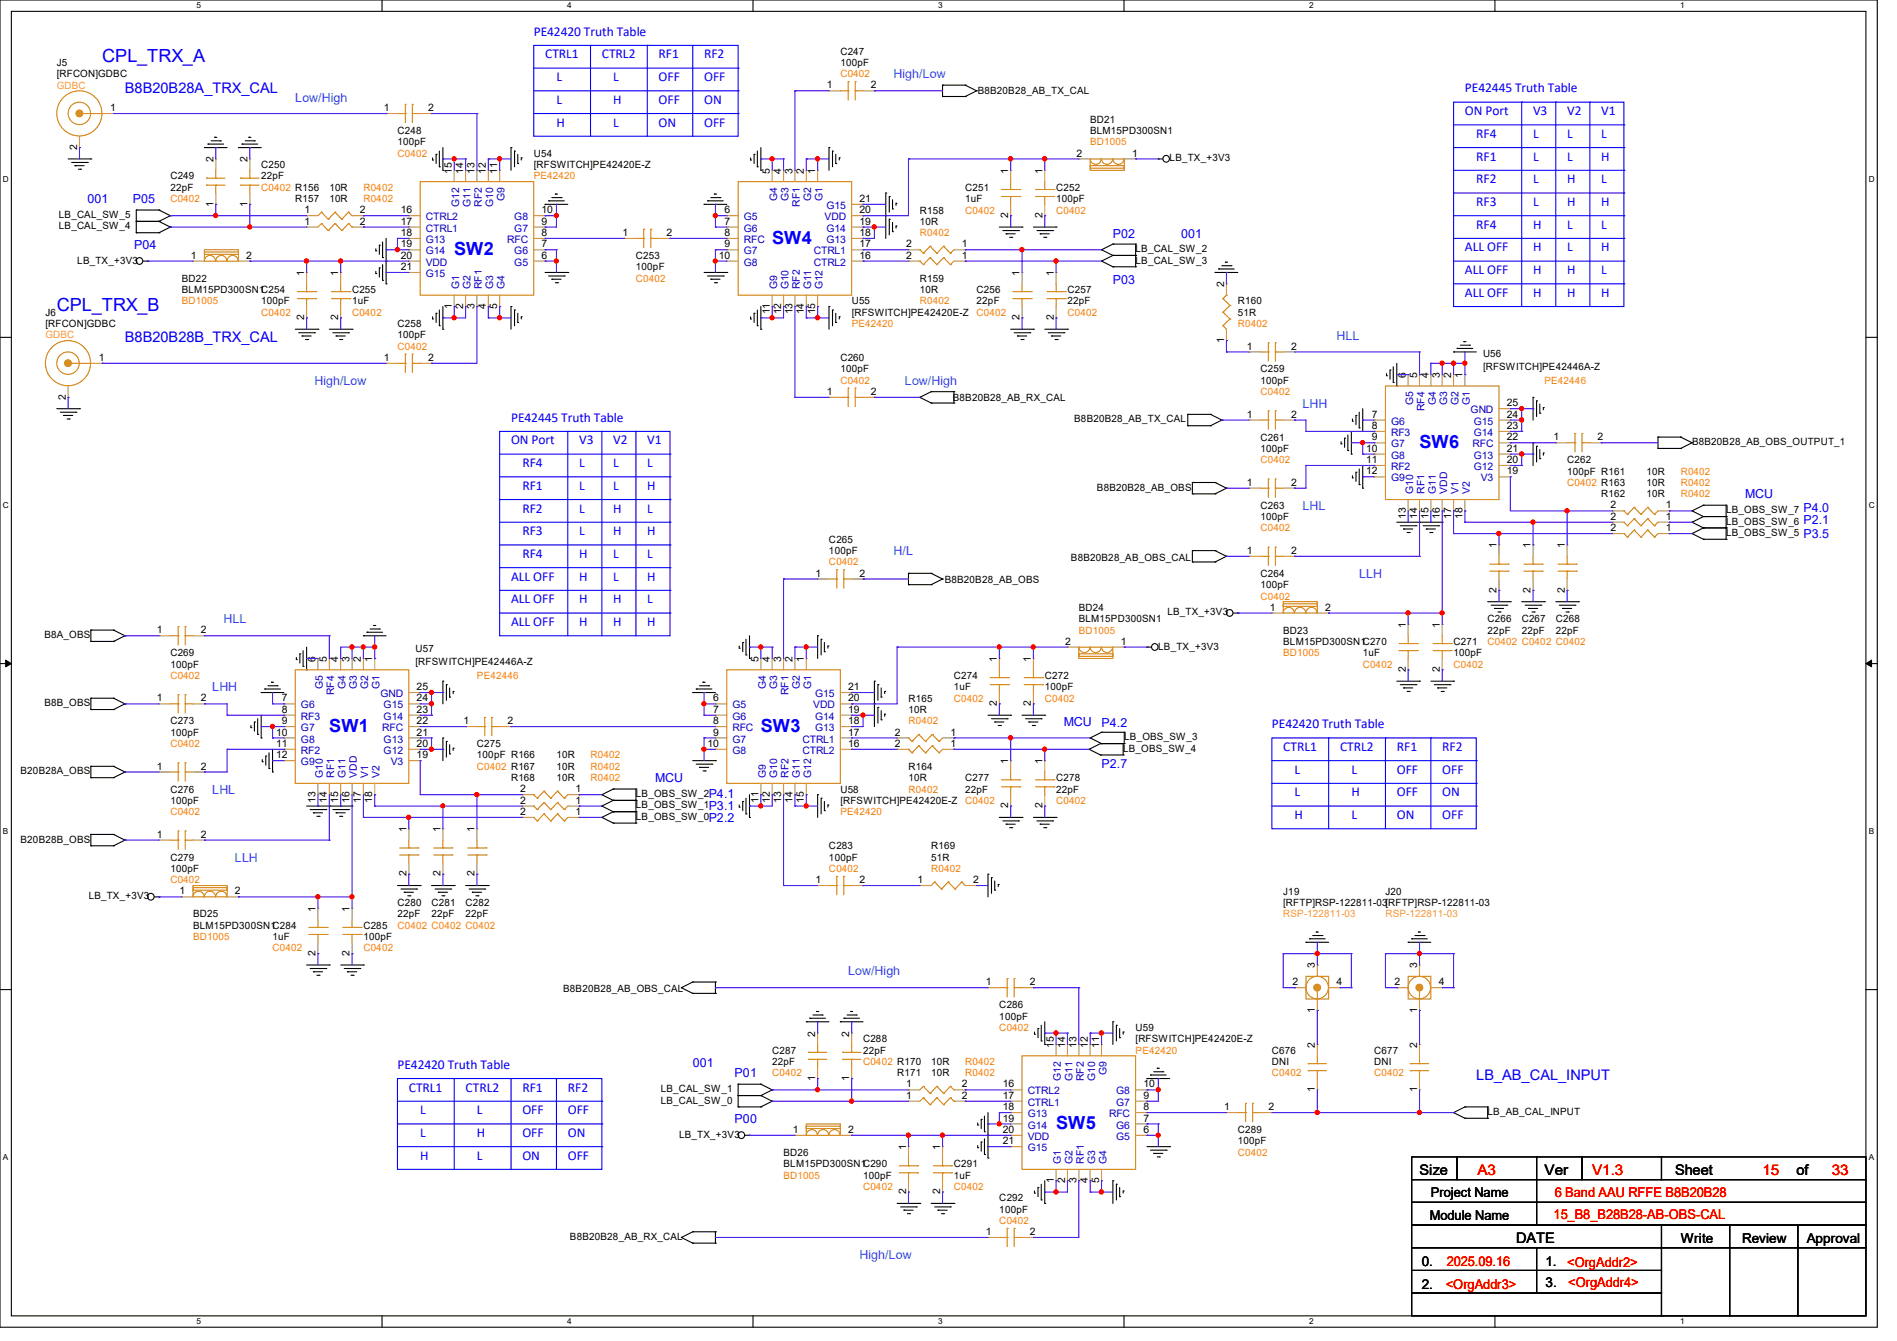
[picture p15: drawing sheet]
<svg xmlns="http://www.w3.org/2000/svg" width="297mm" height="210mm" viewBox="0 0 297 210" stroke-linecap="round" stroke-linejoin="round" font-family="sans-serif">
<defs><g id="words">
<g font-size="2.8" fill="#00f">
<text x="16" y="9.7">CPL_TRX_A</text>
<text x="71.1" y="40">SW2</text>
<text x="120.9" y="38.2">SW4</text>
<text x="8.9" y="48.8">CPL_TRX_B</text>
<text x="222.2" y="70.2">SW6</text>
<text x="51.6" y="114.6">SW1</text>
<text x="119.1" y="114.6">SW3</text>
<text x="165.4" y="176.9">SW5</text>
</g>
<g font-size="2.3" fill="#00f">
<text x="19.6" y="14.5">B8B20B28A_TRX_CAL</text>
<text x="19.6" y="53.6">B8B20B28B_TRX_CAL</text>
<text x="231.1" y="169.2">LB_AB_CAL_INPUT</text>
</g>
<g font-size="2.3">
<text x="222.2" y="184">Size</text>
<text x="241.8" y="184">Ver</text>
<text x="262.3" y="184">Sheet</text>
<text x="281.3" y="184">of</text>
<text x="237.4" y="194.6">DATE</text>
</g>
<g font-size="2.3" fill="#f00">
<text x="231.3" y="184">A3</text>
<text x="249.3" y="184">V1.3</text>
<text x="275.9" y="184">15</text>
<text x="286.8" y="184">33</text>
</g>
<g font-size="2.1" fill="#00f">
<text x="83.6" y="5.6">PE42420 Truth Table</text>
<text x="85.3" y="9.1">CTRL1</text>
<text x="94.2" y="9.1">CTRL2</text>
<text x="103.1" y="9.1">RF1</text>
<text x="110.2" y="9.1">RF2</text>
<text x="87.1" y="12.7">L</text>
<text x="87.1" y="16.3">L</text>
<text x="96" y="12.7">L</text>
<text x="96" y="16.3">H</text>
<text x="103.1" y="12.7">OFF</text>
<text x="103.1" y="16.3">OFF</text>
<text x="110.2" y="12.7">OFF</text>
<text x="110.2" y="16.3">ON</text>
<text x="229.4" y="14.5">PE42445 Truth Table</text>
<text x="87.1" y="19.8">H</text>
<text x="96" y="19.8">L</text>
<text x="103.1" y="19.8">ON</text>
<text x="110.2" y="19.8">OFF</text>
<text x="229.4" y="18">ON Port</text>
<text x="231.1" y="21.6">RF4</text>
<text x="240" y="18">V3</text>
<text x="240" y="21.6">L</text>
<text x="245.4" y="18">V2</text>
<text x="245.4" y="21.6">L</text>
<text x="250.7" y="21.6">L</text>
<text x="250.7" y="18">V1</text>
<text x="231.1" y="28.7">RF2</text>
<text x="231.1" y="25.1">RF1</text>
<text x="240" y="28.7">L</text>
<text x="240" y="25.1">L</text>
<text x="245.4" y="28.7">H</text>
<text x="245.4" y="25.1">L</text>
<text x="250.7" y="25.1">H</text>
<text x="250.7" y="28.7">L</text>
<text x="231.1" y="32.3">RF3</text>
<text x="231.1" y="35.8">RF4</text>
<text x="240" y="32.3">L</text>
<text x="240" y="35.8">H</text>
<text x="245.4" y="32.3">H</text>
<text x="245.4" y="35.8">L</text>
<text x="250.7" y="32.3">H</text>
<text x="250.7" y="35.8">L</text>
<text x="229.4" y="39.4">ALL OFF</text>
<text x="240" y="39.4">H</text>
<text x="245.4" y="39.4">L</text>
<text x="250.7" y="39.4">H</text>
<text x="229.4" y="42.9">ALL OFF</text>
<text x="229.4" y="46.5">ALL OFF</text>
<text x="240" y="42.9">H</text>
<text x="240" y="46.5">H</text>
<text x="245.4" y="42.9">H</text>
<text x="245.4" y="46.5">H</text>
<text x="250.7" y="42.9">L</text>
<text x="250.7" y="46.5">H</text>
<text x="80" y="66">PE42445 Truth Table</text>
<text x="80" y="69.6">ON Port</text>
<text x="90.7" y="69.6">V3</text>
<text x="96" y="69.6">V2</text>
<text x="101.3" y="69.6">V1</text>
<text x="81.8" y="73.2">RF4</text>
<text x="81.8" y="76.7">RF1</text>
<text x="90.7" y="76.7">L</text>
<text x="90.7" y="73.2">L</text>
<text x="96" y="76.7">L</text>
<text x="96" y="73.2">L</text>
<text x="101.3" y="76.7">H</text>
<text x="101.3" y="73.2">L</text>
<text x="81.8" y="83.8">RF3</text>
<text x="81.8" y="80.3">RF2</text>
<text x="90.7" y="83.8">L</text>
<text x="90.7" y="80.3">L</text>
<text x="96" y="83.8">H</text>
<text x="96" y="80.3">H</text>
<text x="101.3" y="83.8">H</text>
<text x="101.3" y="80.3">L</text>
<text x="81.8" y="87.4">RF4</text>
<text x="90.7" y="87.4">H</text>
<text x="96" y="87.4">L</text>
<text x="101.3" y="87.4">L</text>
<text x="80" y="94.5">ALL OFF</text>
<text x="80" y="90.9">ALL OFF</text>
<text x="90.7" y="90.9">H</text>
<text x="90.7" y="94.5">H</text>
<text x="96" y="90.9">L</text>
<text x="96" y="94.5">H</text>
<text x="101.3" y="94.5">L</text>
<text x="101.3" y="90.9">H</text>
<text x="80" y="98">ALL OFF</text>
<text x="90.7" y="98">H</text>
<text x="96" y="98">H</text>
<text x="101.3" y="98">H</text>
<text x="199.1" y="114">PE42420 Truth Table</text>
<text x="200.9" y="117.6">CTRL1</text>
<text x="209.8" y="117.6">CTRL2</text>
<text x="218.7" y="117.6">RF1</text>
<text x="225.8" y="117.6">RF2</text>
<text x="202.7" y="121.2">L</text>
<text x="202.7" y="124.7">L</text>
<text x="211.6" y="124.7">H</text>
<text x="211.6" y="121.2">L</text>
<text x="218.7" y="124.7">OFF</text>
<text x="218.7" y="121.2">OFF</text>
<text x="225.8" y="121.2">OFF</text>
<text x="225.8" y="124.7">ON</text>
<text x="202.7" y="128.3">H</text>
<text x="211.6" y="128.3">L</text>
<text x="218.7" y="128.3">ON</text>
<text x="225.8" y="128.3">OFF</text>
<text x="62.2" y="167.4">PE42420 Truth Table</text>
<text x="64" y="170.9">CTRL1</text>
<text x="72.9" y="170.9">CTRL2</text>
<text x="81.8" y="170.9">RF1</text>
<text x="88.9" y="170.9">RF2</text>
<text x="65.8" y="178.1">L</text>
<text x="65.8" y="174.5">L</text>
<text x="74.7" y="178.1">H</text>
<text x="74.7" y="174.5">L</text>
<text x="81.8" y="178.1">OFF</text>
<text x="81.8" y="174.5">OFF</text>
<text x="88.9" y="178.1">ON</text>
<text x="88.9" y="174.5">OFF</text>
<text x="65.8" y="181.6">H</text>
<text x="74.7" y="181.6">L</text>
<text x="81.8" y="181.6">ON</text>
<text x="88.9" y="181.6">OFF</text>
</g>
<g font-size="2.1">
<text x="223.9" y="191.1">Module Name</text>
<text x="224" y="187.4">Project Name</text>
<text x="263.1" y="194.7">Write</text>
<text x="272.7" y="194.7">Review</text>
<text x="282.9" y="194.7">Approval</text>
<text x="222.6" y="198.2">0.</text>
<text x="222.6" y="201.8">2.</text>
<text x="242" y="198.2">1.</text>
<text x="242" y="201.6">3.</text>
</g>
<g font-size="2.1" fill="#f00">
<text x="243.2" y="191">15_B8_B28B28-AB-OBS-CAL</text>
<text x="243.4" y="187.4">6 Band AAU RFFE B8B20B28</text>
<text x="226.4" y="201.8">&lt;OrgAddr3&gt;</text>
<text x="226.5" y="198.2">2025.09.16</text>
<text x="245.4" y="198.4">&lt;OrgAddr2&gt;</text>
<text x="245.5" y="201.6">&lt;OrgAddr4&gt;</text>
</g>
<g font-size="1.9" fill="#0080ff">
<text x="46.2" y="16">Low/High</text>
<text x="139.9" y="12.3">High/Low</text>
<text x="209.3" y="53.2">HLL</text>
<text x="49.2" y="60.3">High/Low</text>
<text x="141.7" y="60.3">Low/High</text>
<text x="203.9" y="63.8">LHH</text>
<text x="203.9" y="79.8">LHL</text>
<text x="139.9" y="87">H/L</text>
<text x="212.8" y="90.5">LLH</text>
<text x="35" y="97.6">HLL</text>
<text x="33.2" y="108.3">LHH</text>
<text x="33.2" y="124.3">LHL</text>
<text x="36.8" y="135">LLH</text>
<text x="132.8" y="152.7">Low/High</text>
<text x="134.6" y="197.2">High/Low</text>
</g>
<g font-size="1.9" fill="#00f">
<text x="13.7" y="31.8">001</text>
<text x="20.8" y="31.8">P05</text>
<text x="21" y="38.9">P04</text>
<text x="174.2" y="37.3">P02</text>
<text x="184.9" y="37.3">001</text>
<text x="174.2" y="44.4">P03</text>
<text x="273.3" y="78.1">MCU</text>
<text x="282.4" y="80.2">P4.0</text>
<text x="282.4" y="82.1">P2.1</text>
<text x="282.4" y="84.3">P3.5</text>
<text x="166.6" y="113.6">MCU</text>
<text x="172.5" y="113.8">P4.2</text>
<text x="102.6" y="122.5">MCU</text>
<text x="111" y="125">P4.1</text>
<text x="172.5" y="120.4">P2.7</text>
<text x="111" y="126.8">P3.1</text>
<text x="111" y="128.7">P2.2</text>
<text x="108.5" y="167.1">001</text>
<text x="115" y="168.7">P01</text>
<text x="115" y="175.9">P00</text>
</g>
<g font-size="1.6">
<text x="8.9" y="10.3">J5</text>
<text x="131.6" y="8.6">C247</text>
<text x="131.6" y="10.3">100pF</text>
<text x="8.9" y="12.1">[RFCON]GDBC</text>
<text x="17.2" y="17.4">1</text>
<text x="60.1" y="17.4">1</text>
<text x="67" y="17.4">2</text>
<text x="129.5" y="13.8">1</text>
<text x="136.4" y="13.8">2</text>
<text x="153.1" y="14.8">B8B20B28_AB_TX_CAL</text>
<text x="12.1" y="23.5" transform="rotate(-90 12.1 23.5)">2</text>
<text x="62.2" y="21">C248</text>
<text x="62.2" y="22.8">100pF</text>
<text x="170.7" y="19.2">BD21</text>
<text x="170.7" y="21">BLM15PD300SN1</text>
<text x="26.7" y="28.1">C249</text>
<text x="26.7" y="29.9">22pF</text>
<text x="33.4" y="25.4" transform="rotate(-90 33.4 25.4)">2</text>
<text x="38.7" y="25.4" transform="rotate(-90 38.7 25.4)">2</text>
<text x="40.9" y="26.3">C250</text>
<text x="40.9" y="28.1">22pF</text>
<text x="51.6" y="29.9">10R</text>
<text x="70.7" y="27.2" transform="rotate(-90 70.7 27.2)">15</text>
<text x="72.5" y="27.2" transform="rotate(-90 72.5 27.2)">14</text>
<text x="74.3" y="27.2" transform="rotate(-90 74.3 27.2)">13</text>
<text x="76.1" y="27.2" transform="rotate(-90 76.1 27.2)">12</text>
<text x="77.9" y="27.2" transform="rotate(-90 77.9 27.2)">11</text>
<text x="83.6" y="24.6">U54</text>
<text x="83.6" y="26.3">[RFSWITCH]PE42420E-Z</text>
<text x="120.5" y="27.2" transform="rotate(-90 120.5 27.2)">5</text>
<text x="122.3" y="27.2" transform="rotate(-90 122.3 27.2)">4</text>
<text x="124.1" y="27.2" transform="rotate(-90 124.1 27.2)">3</text>
<text x="125.9" y="27.2" transform="rotate(-90 125.9 27.2)">2</text>
<text x="127.6" y="27.2" transform="rotate(-90 127.6 27.2)">1</text>
<text x="151.1" y="29.9">C251</text>
<text x="157.9" y="27.2" transform="rotate(-90 157.9 27.2)">1</text>
<text x="163.2" y="27.2" transform="rotate(-90 163.2 27.2)">1</text>
<text x="165.4" y="29.9">C252</text>
<text x="168.6" y="24.5">2</text>
<text x="177.2" y="24.5">1</text>
<text x="183.1" y="25.3">LB_TX_+3V3</text>
<text x="9.2" y="35.9">LB_CAL_SW_4</text>
<text x="9.2" y="34.2">LB_CAL_SW_5</text>
<text x="33.4" y="32.3" transform="rotate(-90 33.4 32.3)">1</text>
<text x="38.7" y="32.3" transform="rotate(-90 38.7 32.3)">1</text>
<text x="46.2" y="31.7">R157</text>
<text x="47.7" y="33.4">1</text>
<text x="47.7" y="35.2">1</text>
<text x="51.6" y="31.7">10R</text>
<text x="56.3" y="33.4">2</text>
<text x="56.3" y="35.2">2</text>
<text x="62.8" y="33.4">16</text>
<text x="62.8" y="35.2">17</text>
<text x="84.8" y="35.2">9</text>
<text x="84.8" y="33.4">10</text>
<text x="113.5" y="33.4">6</text>
<text x="113.5" y="35.2">7</text>
<text x="134.6" y="35.2">19</text>
<text x="134.6" y="33.4">20</text>
<text x="134.6" y="31.6">21</text>
<text x="144" y="33.4">R158</text>
<text x="144" y="35.2">10R</text>
<text x="151.1" y="31.7">1uF</text>
<text x="157.9" y="34.1" transform="rotate(-90 157.9 34.1)">2</text>
<text x="163.2" y="34.1" transform="rotate(-90 163.2 34.1)">2</text>
<text x="165.4" y="31.7">100pF</text>
<text x="12.1" y="41.3">LB_TX_+3V3</text>
<text x="29.9" y="40.5">1</text>
<text x="38.6" y="40.5">2</text>
<text x="62.8" y="37">18</text>
<text x="62.8" y="38.7">19</text>
<text x="62.8" y="40.5">20</text>
<text x="84.8" y="40.5">6</text>
<text x="84.8" y="38.7">7</text>
<text x="84.8" y="37">8</text>
<text x="97.4" y="37">1</text>
<text x="99.6" y="40.6">C253</text>
<text x="104.3" y="37">2</text>
<text x="112.6" y="40.5">10</text>
<text x="113.5" y="37">8</text>
<text x="113.5" y="38.7">9</text>
<text x="134.6" y="40.5">16</text>
<text x="134.6" y="38.7">17</text>
<text x="134.6" y="37">18</text>
<text x="141.9" y="38.7">2</text>
<text x="141.9" y="40.5">2</text>
<text x="150.6" y="38.7">1</text>
<text x="150.6" y="40.5">1</text>
<text x="177.8" y="39.5">LB_CAL_SW_2</text>
<text x="177.8" y="41.3">LB_CAL_SW_3</text>
<text x="28.4" y="44.1">BD22</text>
<text x="28.4" y="45.9">BLM15PD300SN1C254</text>
<text x="40.9" y="47.7">100pF</text>
<text x="47.6" y="43.2" transform="rotate(-90 47.6 43.2)">1</text>
<text x="53" y="43.2" transform="rotate(-90 53 43.2)">1</text>
<text x="55.1" y="45.9">C255</text>
<text x="55.1" y="47.7">1uF</text>
<text x="62.8" y="42.3">21</text>
<text x="99.6" y="42.3">100pF</text>
<text x="133.3" y="47.7">U55</text>
<text x="144" y="44.1">R159</text>
<text x="144" y="45.9">10R</text>
<text x="152.9" y="45.9">C256</text>
<text x="152.9" y="47.7">22pF</text>
<text x="159.6" y="43.2" transform="rotate(-90 159.6 43.2)">1</text>
<text x="165" y="43.2" transform="rotate(-90 165 43.2)">1</text>
<text x="167.1" y="45.9">C257</text>
<text x="167.1" y="47.7">22pF</text>
<text x="191.6" y="45" transform="rotate(-90 191.6 45)">2</text>
<text x="193.8" y="47.7">R160</text>
<text x="7.1" y="49.4">J6</text>
<text x="7.1" y="51.2">[RFCON]GDBC</text>
<text x="47.6" y="50.1" transform="rotate(-90 47.6 50.1)">2</text>
<text x="53" y="50.1" transform="rotate(-90 53 50.1)">2</text>
<text x="62.2" y="51.2">C258</text>
<text x="62.2" y="53">100pF</text>
<text x="70.7" y="48.3" transform="rotate(-90 70.7 48.3)">1</text>
<text x="72.5" y="48.3" transform="rotate(-90 72.5 48.3)">2</text>
<text x="74.3" y="48.3" transform="rotate(-90 74.3 48.3)">3</text>
<text x="76.1" y="48.3" transform="rotate(-90 76.1 48.3)">4</text>
<text x="77.9" y="48.3" transform="rotate(-90 77.9 48.3)">5</text>
<text x="120.5" y="49.2" transform="rotate(-90 120.5 49.2)">11</text>
<text x="122.3" y="49.2" transform="rotate(-90 122.3 49.2)">12</text>
<text x="124.1" y="49.2" transform="rotate(-90 124.1 49.2)">13</text>
<text x="125.9" y="49.2" transform="rotate(-90 125.9 49.2)">14</text>
<text x="127.6" y="49.2" transform="rotate(-90 127.6 49.2)">15</text>
<text x="133.3" y="49.4">[RFSWITCH]PE42420E-Z</text>
<text x="159.6" y="50.1" transform="rotate(-90 159.6 50.1)">2</text>
<text x="165" y="50.1" transform="rotate(-90 165 50.1)">2</text>
<text x="191.6" y="53.7" transform="rotate(-90 191.6 53.7)">1</text>
<text x="193.8" y="49.4">51R</text>
<text x="15.5" y="56.5">1</text>
<text x="60.1" y="56.5">1</text>
<text x="67" y="56.5">2</text>
<text x="131.6" y="56.6">C260</text>
<text x="131.6" y="58.3">100pF</text>
<text x="195.2" y="54.7">1</text>
<text x="197.4" y="58.3">C259</text>
<text x="202.1" y="54.7">2</text>
<text x="220.1" y="59.2" transform="rotate(-90 220.1 59.2)">6</text>
<text x="221.9" y="59.2" transform="rotate(-90 221.9 59.2)">5</text>
<text x="223.7" y="59.2" transform="rotate(-90 223.7 59.2)">4</text>
<text x="225.4" y="59.2" transform="rotate(-90 225.4 59.2)">3</text>
<text x="227.2" y="59.2" transform="rotate(-90 227.2 59.2)">2</text>
<text x="229" y="59.2" transform="rotate(-90 229 59.2)">1</text>
<text x="232.2" y="55.8">U56</text>
<text x="232.2" y="58">[RFSWITCH]PE42446A-Z</text>
<text x="10.3" y="62.6" transform="rotate(-90 10.3 62.6)">2</text>
<text x="129.5" y="61.8">1</text>
<text x="136.4" y="61.8">2</text>
<text x="149.2" y="62.8">B8B20B28_AB_RX_CAL</text>
<text x="195.2" y="65.4">1</text>
<text x="197.4" y="60.1">100pF</text>
<text x="202.1" y="65.4">2</text>
<text x="214.8" y="65.4">7</text>
<text x="235.9" y="65.4">24</text>
<text x="235.9" y="63.6">25</text>
<text x="168.2" y="66.2">B8B20B28_AB_TX_CAL</text>
<text x="197.4" y="69">C261</text>
<text x="197.4" y="70.8">100pF</text>
<text x="213.9" y="70.7">10</text>
<text x="214.8" y="67.2">8</text>
<text x="214.8" y="69">9</text>
<text x="235.9" y="70.7">21</text>
<text x="235.9" y="69">22</text>
<text x="235.9" y="67.2">23</text>
<text x="243.2" y="69">1</text>
<text x="250.1" y="69">2</text>
<text x="264.9" y="69.7">B8B20B28_AB_OBS_OUTPUT_1</text>
<text x="171.7" y="76.8">B8B20B28_AB_OBS</text>
<text x="195.2" y="76.1">1</text>
<text x="202.1" y="76.1">2</text>
<text x="213.9" y="72.5">11</text>
<text x="213.9" y="74.3">12</text>
<text x="235.9" y="72.5">20</text>
<text x="235.9" y="74.3">19</text>
<text x="245.4" y="72.6">C262</text>
<text x="245.4" y="74.3">100pF R161</text>
<text x="250.7" y="77.9">R162</text>
<text x="257.8" y="74.3">10R</text>
<text x="257.8" y="76.1">10R</text>
<text x="257.8" y="77.9">10R</text>
<text x="197.4" y="79.7">C263</text>
<text x="197.4" y="81.4">100pF</text>
<text x="220.1" y="81.2" transform="rotate(-90 220.1 81.2)">13</text>
<text x="221.9" y="81.2" transform="rotate(-90 221.9 81.2)">14</text>
<text x="223.7" y="81.2" transform="rotate(-90 223.7 81.2)">15</text>
<text x="225.4" y="81.2" transform="rotate(-90 225.4 81.2)">16</text>
<text x="227.2" y="81.2" transform="rotate(-90 227.2 81.2)">17</text>
<text x="229" y="81.2" transform="rotate(-90 229 81.2)">18</text>
<text x="252.1" y="79.6">2</text>
<text x="252.1" y="81.4">2</text>
<text x="252.1" y="83.2">2</text>
<text x="260.8" y="79.6">1</text>
<text x="260.8" y="81.4">1</text>
<text x="260.8" y="83.2">1</text>
<text x="270.3" y="80.4">LB_OBS_SW_7</text>
<text x="270.3" y="83.9">LB_OBS_SW_5</text>
<text x="270.3" y="82.2">LB_OBS_SW_6</text>
<text x="129.8" y="85">C265</text>
<text x="129.8" y="86.8">100pF</text>
<text x="167.7" y="87.8">B8B20B28_AB_OBS_CAL</text>
<text x="195.2" y="86.7">1</text>
<text x="202.1" y="86.7">2</text>
<text x="234.3" y="85.9" transform="rotate(-90 234.3 85.9)">1</text>
<text x="239.7" y="85.9" transform="rotate(-90 239.7 85.9)">1</text>
<text x="245" y="85.9" transform="rotate(-90 245 85.9)">1</text>
<text x="127.7" y="90.3">1</text>
<text x="134.6" y="90.3">2</text>
<text x="147.9" y="91.2">B8B20B28_AB_OBS</text>
<text x="168.9" y="95.7">BD24</text>
<text x="197.4" y="90.3">C264</text>
<text x="197.4" y="92.1">100pF</text>
<text x="198.8" y="95.6">1</text>
<text x="207.5" y="95.6">2</text>
<text x="234.3" y="92.8" transform="rotate(-90 234.3 92.8)">2</text>
<text x="239.7" y="92.8" transform="rotate(-90 239.7 92.8)">2</text>
<text x="245" y="92.8" transform="rotate(-90 245 92.8)">2</text>
<text x="6.9" y="99.9">B8A_OBS</text>
<text x="24.6" y="99.2">1</text>
<text x="31.5" y="99.2">2</text>
<text x="166.8" y="101">2</text>
<text x="168.9" y="97.4">BLM15PD300SN1</text>
<text x="175.5" y="101">1</text>
<text x="181.4" y="101.7">LB_TX_+3V3</text>
<text x="182.8" y="96.4">LB_TX_+3V3</text>
<text x="200.9" y="99.2">BD23</text>
<text x="200.9" y="101">BLM15PD300SN1C270</text>
<text x="220.1" y="98.3" transform="rotate(-90 220.1 98.3)">1</text>
<text x="225.4" y="98.3" transform="rotate(-90 225.4 98.3)">1</text>
<text x="227.6" y="101">C271</text>
<text x="232.9" y="97.4">C266</text>
<text x="232.9" y="99.2">22pF</text>
<text x="238.3" y="97.4">C267</text>
<text x="238.3" y="99.2">22pF</text>
<text x="243.6" y="97.4">C268</text>
<text x="243.6" y="99.2">22pF</text>
<text x="26.7" y="102.8">C269</text>
<text x="26.7" y="104.6">100pF</text>
<text x="49.4" y="103.7" transform="rotate(-90 49.4 103.7)">6</text>
<text x="51.2" y="103.7" transform="rotate(-90 51.2 103.7)">5</text>
<text x="53" y="103.7" transform="rotate(-90 53 103.7)">4</text>
<text x="54.7" y="103.7" transform="rotate(-90 54.7 103.7)">3</text>
<text x="56.5" y="103.7" transform="rotate(-90 56.5 103.7)">2</text>
<text x="58.3" y="103.7" transform="rotate(-90 58.3 103.7)">1</text>
<text x="65.1" y="102.1">U57</text>
<text x="65.1" y="104.2">[RFSWITCH]PE42446A-Z</text>
<text x="118.7" y="103.7" transform="rotate(-90 118.7 103.7)">5</text>
<text x="120.5" y="103.7" transform="rotate(-90 120.5 103.7)">4</text>
<text x="122.3" y="103.7" transform="rotate(-90 122.3 103.7)">3</text>
<text x="124.1" y="103.7" transform="rotate(-90 124.1 103.7)">2</text>
<text x="125.9" y="103.7" transform="rotate(-90 125.9 103.7)">1</text>
<text x="149.4" y="106.3">C274</text>
<text x="156.1" y="103.7" transform="rotate(-90 156.1 103.7)">1</text>
<text x="161.4" y="103.7" transform="rotate(-90 161.4 103.7)">1</text>
<text x="163.6" y="106.3">C272</text>
<text x="213.4" y="102.8">1uF</text>
<text x="220.1" y="105.2" transform="rotate(-90 220.1 105.2)">2</text>
<text x="225.4" y="105.2" transform="rotate(-90 225.4 105.2)">2</text>
<text x="227.6" y="102.8">100pF</text>
<text x="6.9" y="110.6">B8B_OBS</text>
<text x="24.6" y="109.9">1</text>
<text x="26.7" y="113.5">C273</text>
<text x="31.5" y="109.9">2</text>
<text x="44.1" y="109.9">7</text>
<text x="44.1" y="111.6">8</text>
<text x="44.1" y="113.4">9</text>
<text x="65.2" y="113.4">22</text>
<text x="65.2" y="111.6">23</text>
<text x="65.2" y="109.9">24</text>
<text x="65.2" y="108.1">25</text>
<text x="72.6" y="113.4">1</text>
<text x="79.5" y="113.4">2</text>
<text x="111.7" y="109.9">6</text>
<text x="111.7" y="111.6">7</text>
<text x="111.7" y="113.4">8</text>
<text x="132.8" y="113.4">18</text>
<text x="132.8" y="111.6">19</text>
<text x="132.8" y="109.9">20</text>
<text x="132.8" y="108.1">21</text>
<text x="142.2" y="109.9">R165</text>
<text x="142.2" y="111.7">10R</text>
<text x="149.4" y="108.1">1uF</text>
<text x="156.1" y="110.6" transform="rotate(-90 156.1 110.6)">2</text>
<text x="161.4" y="110.6" transform="rotate(-90 161.4 110.6)">2</text>
<text x="163.6" y="108.1">100pF</text>
<text x="26.7" y="115.2">100pF</text>
<text x="43.2" y="115.2">10</text>
<text x="43.2" y="117">11</text>
<text x="43.2" y="118.7">12</text>
<text x="65.2" y="117">20</text>
<text x="65.2" y="115.2">21</text>
<text x="65.2" y="118.7">19</text>
<text x="74.7" y="117">C275</text>
<text x="74.7" y="118.8">100pF R166</text>
<text x="87.1" y="118.8">10R</text>
<text x="110.8" y="117">10</text>
<text x="111.7" y="115.2">9</text>
<text x="132.8" y="117">16</text>
<text x="132.8" y="115.2">17</text>
<text x="140.1" y="117">2</text>
<text x="140.1" y="115.2">2</text>
<text x="148.8" y="117">1</text>
<text x="148.8" y="115.2">1</text>
<text x="157.9" y="119.7" transform="rotate(-90 157.9 119.7)">1</text>
<text x="163.2" y="119.7" transform="rotate(-90 163.2 119.7)">1</text>
<text x="175.9" y="117.7">LB_OBS_SW_4</text>
<text x="176" y="115.9">LB_OBS_SW_3</text>
<text x="3.2" y="121.3">B20B28A_OBS</text>
<text x="24.6" y="120.5">1</text>
<text x="26.7" y="124.1">C276</text>
<text x="26.7" y="125.9">100pF</text>
<text x="31.5" y="120.5">2</text>
<text x="49.4" y="125.7" transform="rotate(-90 49.4 125.7)">13</text>
<text x="51.2" y="125.7" transform="rotate(-90 51.2 125.7)">14</text>
<text x="53" y="125.7" transform="rotate(-90 53 125.7)">15</text>
<text x="54.7" y="125.7" transform="rotate(-90 54.7 125.7)">16</text>
<text x="56.5" y="125.7" transform="rotate(-90 56.5 125.7)">17</text>
<text x="58.3" y="125.7" transform="rotate(-90 58.3 125.7)">18</text>
<text x="80" y="122.3">R168</text>
<text x="81.4" y="125.9">2</text>
<text x="81.4" y="124.1">2</text>
<text x="87.1" y="120.6">10R</text>
<text x="87.1" y="122.3">10R</text>
<text x="90.1" y="125.9">1</text>
<text x="90.1" y="124.1">1</text>
<text x="99.6" y="124.8">LB_OBS_SW_2</text>
<text x="118.7" y="125.7" transform="rotate(-90 118.7 125.7)">11</text>
<text x="120.5" y="125.7" transform="rotate(-90 120.5 125.7)">12</text>
<text x="122.3" y="125.7" transform="rotate(-90 122.3 125.7)">13</text>
<text x="124.1" y="125.7" transform="rotate(-90 124.1 125.7)">14</text>
<text x="125.9" y="125.7" transform="rotate(-90 125.9 125.7)">15</text>
<text x="131.6" y="124.1">U58</text>
<text x="131.6" y="125.9">[RFSWITCH]PE42420E-Z</text>
<text x="142.2" y="120.6">R164</text>
<text x="142.2" y="122.3">10R</text>
<text x="151.1" y="122.3">C277</text>
<text x="151.1" y="124.1">22pF</text>
<text x="165.4" y="122.3">C278</text>
<text x="165.4" y="124.1">22pF</text>
<text x="3.2" y="131.9">B20B28B_OBS</text>
<text x="24.6" y="131.2">1</text>
<text x="31.5" y="131.2">2</text>
<text x="63.6" y="130.3" transform="rotate(-90 63.6 130.3)">1</text>
<text x="69" y="130.3" transform="rotate(-90 69 130.3)">1</text>
<text x="74.3" y="130.3" transform="rotate(-90 74.3 130.3)">1</text>
<text x="81.4" y="127.6">2</text>
<text x="90.1" y="127.6">1</text>
<text x="99.6" y="126.6">LB_OBS_SW_1</text>
<text x="99.6" y="128.4">LB_OBS_SW_0</text>
<text x="157.9" y="126.6" transform="rotate(-90 157.9 126.6)">2</text>
<text x="163.2" y="126.6" transform="rotate(-90 163.2 126.6)">2</text>
<text x="26.7" y="134.8">C279</text>
<text x="26.7" y="136.6">100pF</text>
<text x="63.6" y="137.2" transform="rotate(-90 63.6 137.2)">2</text>
<text x="69" y="137.2" transform="rotate(-90 69 137.2)">2</text>
<text x="74.3" y="137.2" transform="rotate(-90 74.3 137.2)">2</text>
<text x="129.8" y="133">C283</text>
<text x="129.8" y="134.8">100pF</text>
<text x="145.8" y="133">R169</text>
<text x="145.8" y="134.8">51R</text>
<text x="13.9" y="140.8">LB_TX_+3V3</text>
<text x="28.1" y="140.1">1</text>
<text x="30.2" y="143.7">BD25</text>
<text x="36.8" y="140.1">2</text>
<text x="49.4" y="142.8" transform="rotate(-90 49.4 142.8)">1</text>
<text x="54.7" y="142.8" transform="rotate(-90 54.7 142.8)">1</text>
<text x="62.2" y="141.9">C280</text>
<text x="62.2" y="143.7">22pF</text>
<text x="67.6" y="141.9">C281</text>
<text x="67.6" y="143.7">22pF</text>
<text x="72.9" y="141.9">C282</text>
<text x="72.9" y="143.7">22pF</text>
<text x="127.7" y="138.3">1</text>
<text x="134.6" y="138.3">2</text>
<text x="143.7" y="138.3">1</text>
<text x="152.4" y="138.3">2</text>
<text x="200.9" y="140.1">J19</text>
<text x="200.9" y="141.9">[RFTP]RSP-122811-03[RFTP]RSP-122811-03</text>
<text x="216.9" y="140.1">J20</text>
<text x="30.2" y="145.5">BLM15PD300SN1C284</text>
<text x="42.7" y="147.2">1uF</text>
<text x="49.4" y="149.7" transform="rotate(-90 49.4 149.7)">2</text>
<text x="54.7" y="149.7" transform="rotate(-90 54.7 149.7)">2</text>
<text x="56.9" y="145.5">C285</text>
<text x="56.9" y="147.2">100pF</text>
<text x="88.2" y="155.4">B8B20B28_AB_OBS_CAL</text>
<text x="154.3" y="154.3">1</text>
<text x="161.2" y="154.3">2</text>
<text x="202.4" y="154.3">2</text>
<text x="205.9" y="151.7" transform="rotate(-90 205.9 151.7)">3</text>
<text x="209.3" y="154.3">4</text>
<text x="218.4" y="154.3">2</text>
<text x="221.9" y="151.7" transform="rotate(-90 221.9 151.7)">3</text>
<text x="225.3" y="154.3">4</text>
<text x="156.5" y="157.9">C286</text>
<text x="156.5" y="159.7">100pF</text>
<text x="177.8" y="161.5">U59</text>
<text x="205.9" y="158.6" transform="rotate(-90 205.9 158.6)">1</text>
<text x="221.9" y="158.6" transform="rotate(-90 221.9 158.6)">1</text>
<text x="120.9" y="165">C287</text>
<text x="120.9" y="166.8">22pF</text>
<text x="127.6" y="162.3" transform="rotate(-90 127.6 162.3)">2</text>
<text x="133" y="162.3" transform="rotate(-90 133 162.3)">2</text>
<text x="135.1" y="163.2">C288</text>
<text x="135.1" y="165">22pF</text>
<text x="145.8" y="166.8">10R</text>
<text x="165" y="164.1" transform="rotate(-90 165 164.1)">15</text>
<text x="166.8" y="164.1" transform="rotate(-90 166.8 164.1)">14</text>
<text x="168.5" y="164.1" transform="rotate(-90 168.5 164.1)">13</text>
<text x="170.3" y="164.1" transform="rotate(-90 170.3 164.1)">12</text>
<text x="172.1" y="164.1" transform="rotate(-90 172.1 164.1)">11</text>
<text x="177.8" y="163.2">[RFSWITCH]PE42420E-Z</text>
<text x="199.1" y="165">C676</text>
<text x="199.1" y="166.8">DNI</text>
<text x="205.9" y="164.1" transform="rotate(-90 205.9 164.1)">2</text>
<text x="215.1" y="165">C677</text>
<text x="215.1" y="166.8">DNI</text>
<text x="221.9" y="164.1" transform="rotate(-90 221.9 164.1)">2</text>
<text x="103.5" y="172.8">LB_CAL_SW_0</text>
<text x="103.5" y="171.1">LB_CAL_SW_1</text>
<text x="127.6" y="169.2" transform="rotate(-90 127.6 169.2)">1</text>
<text x="133" y="169.2" transform="rotate(-90 133 169.2)">1</text>
<text x="140.5" y="168.6">R171</text>
<text x="141.9" y="170.3">1</text>
<text x="141.9" y="172.1">1</text>
<text x="145.8" y="168.6">10R</text>
<text x="150.6" y="170.3">2</text>
<text x="150.6" y="172.1">2</text>
<text x="157" y="170.3">16</text>
<text x="157" y="172.1">17</text>
<text x="157" y="173.9">18</text>
<text x="179" y="173.9">8</text>
<text x="179" y="172.1">9</text>
<text x="179" y="170.3">10</text>
<text x="191.7" y="173.9">1</text>
<text x="198.6" y="173.9">2</text>
<text x="205.9" y="171" transform="rotate(-90 205.9 171)">1</text>
<text x="221.9" y="171" transform="rotate(-90 221.9 171)">1</text>
<text x="106.3" y="178.2">LB_TX_+3V3</text>
<text x="124.1" y="177.4">1</text>
<text x="132.8" y="177.4">2</text>
<text x="157" y="175.6">19</text>
<text x="157" y="177.4">20</text>
<text x="157" y="179.2">21</text>
<text x="179" y="177.4">6</text>
<text x="179" y="175.6">7</text>
<text x="193.8" y="177.5">C289</text>
<text x="193.8" y="179.2">100pF</text>
<text x="232.9" y="174.6">LB_AB_CAL_INPUT</text>
<text x="122.7" y="181">BD26</text>
<text x="122.7" y="182.8">BLM15PD300SN1C290</text>
<text x="135.1" y="184.6">100pF</text>
<text x="141.9" y="180.1" transform="rotate(-90 141.9 180.1)">1</text>
<text x="147.2" y="180.1" transform="rotate(-90 147.2 180.1)">1</text>
<text x="149.4" y="182.8">C291</text>
<text x="149.4" y="184.6">1uF</text>
<text x="165" y="185.2" transform="rotate(-90 165 185.2)">1</text>
<text x="166.8" y="185.2" transform="rotate(-90 166.8 185.2)">2</text>
<text x="168.5" y="185.2" transform="rotate(-90 168.5 185.2)">3</text>
<text x="170.3" y="185.2" transform="rotate(-90 170.3 185.2)">4</text>
<text x="172.1" y="185.2" transform="rotate(-90 172.1 185.2)">5</text>
<text x="141.9" y="187" transform="rotate(-90 141.9 187)">2</text>
<text x="147.2" y="187" transform="rotate(-90 147.2 187)">2</text>
<text x="156.5" y="188.1">C292</text>
<text x="156.5" y="189.9">100pF</text>
<text x="89.2" y="194.2">B8B20B28_AB_RX_CAL</text>
<text x="154.3" y="193.4">1</text>
<text x="161.2" y="193.4">2</text>
</g>
<g font-size="1.6" fill="#ff8040">
<text x="8.9" y="13.9">GDBC</text>
<text x="7.1" y="53">GDBC</text>
<text x="200.9" y="143.7">RSP-122811-03</text>
<text x="216.9" y="143.7">RSP-122811-03</text>
</g>
<g font-size="1.6" fill="#ff8000">
<text x="131.6" y="12.1">C0402</text>
<text x="170.7" y="22.8">BD1005</text>
<text x="40.9" y="29.9">C0402 R156</text>
<text x="56.9" y="29.9">R0402</text>
<text x="62.2" y="24.6">C0402</text>
<text x="83.6" y="28.1">PE42420</text>
<text x="26.7" y="31.7">C0402</text>
<text x="56.9" y="31.7">R0402</text>
<text x="151.1" y="33.4">C0402</text>
<text x="165.4" y="33.4">C0402</text>
<text x="144" y="37">R0402</text>
<text x="28.4" y="47.7">BD1005</text>
<text x="99.6" y="44.1">C0402</text>
<text x="144" y="47.7">R0402</text>
<text x="40.9" y="49.4">C0402</text>
<text x="55.1" y="49.4">C0402</text>
<text x="133.3" y="51.2">PE42420</text>
<text x="152.9" y="49.4">C0402</text>
<text x="167.1" y="49.4">C0402</text>
<text x="193.8" y="51.2">R0402</text>
<text x="62.2" y="54.8">C0402</text>
<text x="131.6" y="60.1">C0402</text>
<text x="197.4" y="61.9">C0402</text>
<text x="241.8" y="60.1">PE42446</text>
<text x="197.4" y="72.6">C0402</text>
<text x="245.4" y="76.1">C0402 R163</text>
<text x="263.1" y="74.3">R0402</text>
<text x="263.1" y="76.1">R0402</text>
<text x="263.1" y="77.9">R0402</text>
<text x="197.4" y="83.2">C0402</text>
<text x="129.8" y="88.6">C0402</text>
<text x="197.4" y="93.9">C0402</text>
<text x="168.9" y="99.2">BD1005</text>
<text x="232.9" y="101">C0402 C0402 C0402</text>
<text x="26.7" y="106.3">C0402</text>
<text x="74.7" y="106.3">PE42446</text>
<text x="200.9" y="102.8">BD1005</text>
<text x="213.4" y="104.6">C0402</text>
<text x="227.6" y="104.6">C0402</text>
<text x="142.2" y="113.5">R0402</text>
<text x="149.4" y="109.9">C0402</text>
<text x="163.6" y="109.9">C0402</text>
<text x="26.7" y="117">C0402</text>
<text x="92.5" y="118.8">R0402</text>
<text x="74.7" y="120.6">C0402 R167</text>
<text x="92.5" y="120.6">R0402</text>
<text x="92.5" y="122.3">R0402</text>
<text x="142.2" y="124.1">R0402</text>
<text x="151.1" y="125.9">C0402</text>
<text x="165.4" y="125.9">C0402</text>
<text x="26.7" y="127.7">C0402</text>
<text x="131.6" y="127.7">PE42420</text>
<text x="129.8" y="136.6">C0402</text>
<text x="145.8" y="136.6">R0402</text>
<text x="26.7" y="138.3">C0402</text>
<text x="30.2" y="147.2">BD1005</text>
<text x="42.7" y="149">C0402</text>
<text x="56.9" y="149">C0402</text>
<text x="62.2" y="145.5">C0402 C0402 C0402</text>
<text x="156.5" y="161.5">C0402</text>
<text x="135.1" y="166.8">C0402 R170</text>
<text x="151.1" y="166.8">R0402</text>
<text x="177.8" y="165">PE42420</text>
<text x="120.9" y="168.6">C0402</text>
<text x="151.1" y="168.6">R0402</text>
<text x="199.1" y="168.6">C0402</text>
<text x="215.1" y="168.6">C0402</text>
<text x="122.7" y="184.6">BD1005</text>
<text x="193.8" y="181">C0402</text>
<text x="135.1" y="186.3">C0402</text>
<text x="149.4" y="186.3">C0402</text>
<text x="156.5" y="191.7">C0402</text>
</g>
<g font-size="1.6" fill="#00c">
<text x="66.7" y="34.5">CTRL2</text>
<text x="71.9" y="32.4" transform="rotate(-90 71.9 32.4)">G12</text>
<text x="73.7" y="32.4" transform="rotate(-90 73.7 32.4)">G11</text>
<text x="75.4" y="32.4" transform="rotate(-90 75.4 32.4)">RF2</text>
<text x="77.2" y="32.4" transform="rotate(-90 77.2 32.4)">G10</text>
<text x="79" y="31.5" transform="rotate(-90 79 31.5)">G9</text>
<text x="80.5" y="34.5">G8</text>
<text x="116.5" y="34.5">G5</text>
<text x="121.7" y="31.5" transform="rotate(-90 121.7 31.5)">G4</text>
<text x="123.4" y="31.5" transform="rotate(-90 123.4 31.5)">G3</text>
<text x="125.2" y="32.4" transform="rotate(-90 125.2 32.4)">RF1</text>
<text x="127" y="31.5" transform="rotate(-90 127 31.5)">G2</text>
<text x="128.8" y="31.5" transform="rotate(-90 128.8 31.5)">G1</text>
<text x="129.1" y="34.5">VDD</text>
<text x="129.4" y="32.7">G15</text>
<text x="66.7" y="36.3">CTRL1</text>
<text x="66.7" y="38.1">G13</text>
<text x="66.7" y="39.8">G14</text>
<text x="66.7" y="41.6">VDD</text>
<text x="79.4" y="38.1">RFC</text>
<text x="80.5" y="41.6">G5</text>
<text x="80.5" y="39.8">G6</text>
<text x="80.5" y="36.3">G7</text>
<text x="116.5" y="36.3">G6</text>
<text x="116.5" y="38.1">RFC</text>
<text x="116.5" y="39.8">G7</text>
<text x="116.5" y="41.6">G8</text>
<text x="127.4" y="41.6">CTRL2</text>
<text x="127.4" y="39.8">CTRL1</text>
<text x="129.4" y="38.1">G13</text>
<text x="129.4" y="36.3">G14</text>
<text x="66.7" y="43.4">G15</text>
<text x="71.9" y="45.3" transform="rotate(-90 71.9 45.3)">G1</text>
<text x="73.7" y="45.3" transform="rotate(-90 73.7 45.3)">G2</text>
<text x="75.4" y="45.3" transform="rotate(-90 75.4 45.3)">RF1</text>
<text x="77.2" y="45.3" transform="rotate(-90 77.2 45.3)">G3</text>
<text x="79" y="45.3" transform="rotate(-90 79 45.3)">G4</text>
<text x="121.7" y="45.3" transform="rotate(-90 121.7 45.3)">G9</text>
<text x="123.4" y="45.3" transform="rotate(-90 123.4 45.3)">G10</text>
<text x="125.2" y="45.3" transform="rotate(-90 125.2 45.3)">RF2</text>
<text x="127" y="45.3" transform="rotate(-90 127 45.3)">G11</text>
<text x="128.8" y="45.3" transform="rotate(-90 128.8 45.3)">G12</text>
<text x="221.2" y="63.5" transform="rotate(-90 221.2 63.5)">G5</text>
<text x="223" y="64.4" transform="rotate(-90 223 64.4)">RF4</text>
<text x="224.8" y="63.5" transform="rotate(-90 224.8 63.5)">G4</text>
<text x="226.6" y="63.5" transform="rotate(-90 226.6 63.5)">G3</text>
<text x="228.3" y="63.5" transform="rotate(-90 228.3 63.5)">G2</text>
<text x="230.1" y="63.5" transform="rotate(-90 230.1 63.5)">G1</text>
<text x="230.2" y="64.7">GND</text>
<text x="217.8" y="66.5">G6</text>
<text x="217.8" y="68.3">RF3</text>
<text x="217.8" y="70.1">G7</text>
<text x="217.8" y="71.8">G8</text>
<text x="230.5" y="70.1">RFC</text>
<text x="230.8" y="71.8">G13</text>
<text x="230.8" y="68.3">G14</text>
<text x="230.8" y="66.5">G15</text>
<text x="217.8" y="73.6">RF2</text>
<text x="217.8" y="75.4">G9</text>
<text x="221.2" y="77.3" transform="rotate(-90 221.2 77.3)">G10</text>
<text x="223" y="77.3" transform="rotate(-90 223 77.3)">RF1</text>
<text x="224.8" y="77.3" transform="rotate(-90 224.8 77.3)">G11</text>
<text x="226.6" y="77.3" transform="rotate(-90 226.6 77.3)">VDD</text>
<text x="228.3" y="77.3" transform="rotate(-90 228.3 77.3)">V1</text>
<text x="230.1" y="77.3" transform="rotate(-90 230.1 77.3)">V2</text>
<text x="230.8" y="73.6">G12</text>
<text x="231.9" y="75.4">V3</text>
<text x="50.5" y="107.9" transform="rotate(-90 50.5 107.9)">G5</text>
<text x="54.1" y="107.9" transform="rotate(-90 54.1 107.9)">G4</text>
<text x="55.9" y="107.9" transform="rotate(-90 55.9 107.9)">G3</text>
<text x="57.7" y="107.9" transform="rotate(-90 57.7 107.9)">G2</text>
<text x="59.4" y="107.9" transform="rotate(-90 59.4 107.9)">G1</text>
<text x="119.9" y="107.9" transform="rotate(-90 119.9 107.9)">G4</text>
<text x="121.7" y="107.9" transform="rotate(-90 121.7 107.9)">G3</text>
<text x="125.2" y="107.9" transform="rotate(-90 125.2 107.9)">G2</text>
<text x="127" y="107.9" transform="rotate(-90 127 107.9)">G1</text>
<text x="47.1" y="111">G6</text>
<text x="47.1" y="112.7">RF3</text>
<text x="52.3" y="108.9" transform="rotate(-90 52.3 108.9)">RF4</text>
<text x="59.6" y="109.2">GND</text>
<text x="60.1" y="112.7">G14</text>
<text x="60.1" y="111">G15</text>
<text x="114.7" y="111">G5</text>
<text x="114.7" y="112.7">G6</text>
<text x="123.4" y="108.9" transform="rotate(-90 123.4 108.9)">RF1</text>
<text x="127.3" y="111">VDD</text>
<text x="127.6" y="112.7">G14</text>
<text x="127.6" y="109.2">G15</text>
<text x="47.1" y="114.5">G7</text>
<text x="47.1" y="116.3">G8</text>
<text x="47.1" y="118.1">RF2</text>
<text x="47.1" y="119.8">G9</text>
<text x="59.9" y="114.5">RFC</text>
<text x="60.1" y="118.1">G12</text>
<text x="60.1" y="116.3">G13</text>
<text x="61.2" y="119.8">V3</text>
<text x="114.7" y="114.5">RFC</text>
<text x="114.7" y="116.3">G7</text>
<text x="114.7" y="118.1">G8</text>
<text x="125.6" y="118.1">CTRL2</text>
<text x="125.6" y="116.3">CTRL1</text>
<text x="127.6" y="114.5">G13</text>
<text x="50.5" y="121.8" transform="rotate(-90 50.5 121.8)">G10</text>
<text x="52.3" y="121.8" transform="rotate(-90 52.3 121.8)">RF1</text>
<text x="54.1" y="121.8" transform="rotate(-90 54.1 121.8)">G11</text>
<text x="55.9" y="121.8" transform="rotate(-90 55.9 121.8)">VDD</text>
<text x="57.7" y="121.8" transform="rotate(-90 57.7 121.8)">V1</text>
<text x="59.4" y="121.8" transform="rotate(-90 59.4 121.8)">V2</text>
<text x="119.9" y="121.8" transform="rotate(-90 119.9 121.8)">G9</text>
<text x="121.7" y="121.8" transform="rotate(-90 121.7 121.8)">G10</text>
<text x="123.4" y="121.8" transform="rotate(-90 123.4 121.8)">RF2</text>
<text x="125.2" y="121.8" transform="rotate(-90 125.2 121.8)">G11</text>
<text x="127" y="121.8" transform="rotate(-90 127 121.8)">G12</text>
<text x="160.9" y="171.4">CTRL2</text>
<text x="160.9" y="173.2">CTRL1</text>
<text x="166.1" y="169.3" transform="rotate(-90 166.1 169.3)">G12</text>
<text x="167.9" y="169.3" transform="rotate(-90 167.9 169.3)">G11</text>
<text x="169.7" y="169.3" transform="rotate(-90 169.7 169.3)">RF2</text>
<text x="171.5" y="169.3" transform="rotate(-90 171.5 169.3)">G10</text>
<text x="173.2" y="168.4" transform="rotate(-90 173.2 168.4)">G9</text>
<text x="174.7" y="173.2">G7</text>
<text x="174.7" y="171.4">G8</text>
<text x="160.9" y="175">G13</text>
<text x="160.9" y="176.7">G14</text>
<text x="160.9" y="178.5">VDD</text>
<text x="173.6" y="175">RFC</text>
<text x="174.7" y="178.5">G5</text>
<text x="174.7" y="176.7">G6</text>
<text x="160.9" y="180.3">G15</text>
<text x="166.1" y="182.2" transform="rotate(-90 166.1 182.2)">G1</text>
<text x="167.9" y="182.2" transform="rotate(-90 167.9 182.2)">G2</text>
<text x="169.7" y="182.2" transform="rotate(-90 169.7 182.2)">RF1</text>
<text x="171.5" y="182.2" transform="rotate(-90 171.5 182.2)">G3</text>
<text x="173.2" y="182.2" transform="rotate(-90 173.2 182.2)">G4</text>
</g>
<g font-size="1.3">
<text x="30.8" y="1.3">5</text>
<text x="88.8" y="1.3">4</text>
<text x="146.9" y="1.3">3</text>
<text x="205" y="1.3">2</text>
<text x="263.1" y="1.3">1</text>
<text x=".5" y="28.4">D</text>
<text x="292.6" y="28.4">D</text>
<text x=".5" y="79.5">C</text>
<text x="292.6" y="79.5">C</text>
<text x=".5" y="130.6">B</text>
<text x="292.6" y="130.6">B</text>
<text x=".5" y="181.7">A</text>
<text x="292.6" y="181.7">A</text>
<text x="30.8" y="207.4">5</text>
<text x="88.8" y="207.4">4</text>
<text x="146.9" y="207.4">3</text>
<text x="205" y="207.4">2</text>
<text x="263.1" y="207.4">1</text>
</g>
</g></defs>
<path d="M0 0h293.9v207.9h-293.9zM1.8 1.8h290.3v204.3h-290.3z" fill="none" stroke="#000" stroke-width=".17"/>
<g fill="#fff">
<path d="M30.8 .2h.7v1.4h-.7z"/>
<path d="M30.8 206.2h.7v1.4h-.7z"/>
</g>
<path d="M59.8 0v1.8M59.8 206.1v1.8" fill="none" stroke="#000" stroke-width=".17"/>
<g fill="#fff">
<path d="M88.8 .2h.7v1.4h-.7z"/>
<path d="M88.8 206.2h.7v1.4h-.7z"/>
</g>
<path d="M117.9 0v1.8M117.9 206.1v1.8" fill="none" stroke="#000" stroke-width=".17"/>
<g fill="#fff">
<path d="M146.9 .2h.7v1.4h-.7z"/>
<path d="M146.9 206.2h.7v1.4h-.7z"/>
</g>
<path d="M176 0v1.8M176 206.1v1.8" fill="none" stroke="#000" stroke-width=".17"/>
<g fill="#fff">
<path d="M205 .2h.7v1.4h-.7z"/>
<path d="M205 206.2h.7v1.4h-.7z"/>
</g>
<path d="M234.1 0v1.8M234.1 206.1v1.8" fill="none" stroke="#000" stroke-width=".17"/>
<g fill="#fff">
<path d="M263.1 .2h.6v1.4h-.6z"/>
<path d="M263.1 206.2h.6v1.4h-.6z"/>
<path d="M.5 27.3h.9v1.4h-.9z"/>
<path d="M292.6 27.3h.9v1.4h-.9z"/>
<path d="M.5 78.4h.9v1.4h-.9z"/>
<path d="M292.6 78.4h.9v1.4h-.9z"/>
</g>
<path d="M0 52.8h1.8M292.1 52.8h1.8" fill="none" stroke="#000" stroke-width=".17"/>
<g fill="#fff">
<path d="M.5 129.5h.8v1.4h-.8z"/>
<path d="M292.6 129.5h.8v1.4h-.8z"/>
</g>
<path d="M0 103.9h1.8M292.1 103.9h1.8" fill="none" stroke="#000" stroke-width=".17"/>
<path d="M.9 103.4l.9 .5-.9 .5zM292.1 103.9l.9-.5v1z" fill="#000" stroke="#000" stroke-width=".16"/>
<g fill="#fff">
<path d="M.5 180.5h.8v1.4h-.8z"/>
<path d="M292.6 180.5h.8v1.4h-.8z"/>
</g>
<g fill="none" stroke="#000" stroke-width=".17">
<path d="M147.6 15.1h.1M147.6 13.3h.1M147.6 13.3h3.5M147.6 15.1h3.5M147.6 13.3v1.8M151.1 13.3h.1M151.1 15.1h.1M151.1 13.3l1.8 .9M152.9 14.2h.1M152.9 14.2l-1.8 .9M10.7 24.9h3.5M11.2 25.4h2.5"/>
<path d="M11.7 26h.1M11.7 26h1.5M12.3 26.5h.3M12.6 26.5h.1M13.7 25.4h.1M14.2 24.9h.1M21.3 36.4h.1M21.3 34.7h.1M21.3 32.9h.1M21.3 34.7h3.6M21.3 36.4h3.6M21.3 32.9v3.5"/>
<path d="M21.3 32.9h3.6M24.9 34.7h.1M24.9 36.4h.1M24.9 32.9h.1M24.9 34.7l1.8 .9M24.9 32.9l1.8 .9M26.7 35.6h.1M26.7 33.8h.1M26.7 35.6l-1.8 .8M26.7 33.8l-1.8 .9M32 23.1h.1M32 23.1h3.6"/>
<path d="M32.6 22.6h.1M32.6 22.6h2.4M33.1 22.1h1.4M33.6 21.5h.1M33.6 21.5h.4M34.5 22.1h.1M37.3 23.1h.1M37.3 23.1h3.6M37.9 22.6h.1M37.9 22.6h2.4M38.4 22.1h1.4M38.9 21.5h.1"/>
<path d="M38.9 21.5h.4M39.8 22.1h.1M58.8 39.3h.1M58.8 38.9v.4M59.4 38.4h.1M59.4 38.4v1.4M59.9 37.9v2.4M60.5 37.3v7.1M67.7 25.1h.1M67.7 24.7v.4M68.3 24.2h.1M68.3 24.2v1.4"/>
<path d="M68.8 26.1h.1M68.8 23.7v2.4M69.3 26.7h.1M69.3 23.1v3.6M80 23.1h.1M80 23.1v3.6M80.6 23.7h.1M80.6 23.7v2.4M81.1 25.6h.1M81.1 24.2v1.4M81.6 24.7h.1M81.6 24.7v.4"/>
<path d="M85.3 32h.1M85.3 32h3.6M85.9 31.5h.1M85.9 31.5h2.4M86.4 30.9h1.4M87 30.4h.1M87 30.4h.3M87.8 30.9h.1M110.2 32h.1M110.2 32h3.6M110.8 31.5h.1M110.8 31.5h2.4"/>
<path d="M111.3 30.9h1.4M111.8 30.4h.1M111.8 30.4h.4M112.7 30.9h.1M117.5 25.1h.1M117.5 24.7v.4M118.1 24.2h.1M118.1 24.2v1.4M118.6 26.1h.1M118.6 23.7v2.4M119.1 26.7h.1M119.1 23.1v3.6"/>
<path d="M129.8 23.1h.1M129.8 23.1v3.6M130.3 23.7h.1M130.3 23.7v2.4M130.9 25.6h.1M130.9 24.2v1.4M131.4 24.7h.1M131.4 24.7v.4M138.7 33.8h.1M138.7 30.2h.1M138.7 30.2v7.1M139.2 34.3h.1"/>
<path d="M139.2 30.8h.1M139.2 30.8v2.4M139.2 34.3v2.5M139.7 36.3h.1M139.7 32.7h.1M139.7 31.3v1.4M139.7 34.8v1.5M140.3 35.4h.1M140.3 31.8h.1M140.3 31.8v.4M140.3 35.4v.3M156.5 35.6h3.5"/>
<path d="M157 36.1h2.5M157.5 36.6h.1M157.5 36.6h1.5M158.1 37.2h.3M158.4 37.2h.1M159.5 36.1h.1M160 35.6h.1M161.8 35.6h3.6M162.3 36.1h2.5M162.9 36.6h.1M162.9 36.6h1.4M163.4 37.2h.3"/>
<path d="M163.7 37.2h.1M164.8 36.1h.1M165.4 35.6h.1M172.5 39.1h.1M172.5 39.1l1.7 .9M174.2 38.2h.1M174.2 38.2l-1.7 .9M174.2 38.2h3.6M177.8 38.2h.1M177.8 38.2v3.6M181.4 24.9h.1M181.4 24.9h.7"/>
<path d="M22.4 40.9h.7M23.1 40.9h.1M46.2 51.6h3.6M46.8 52.1h2.4M47.3 52.6h.1M47.3 52.6h1.4M47.8 53.2h.4M48.2 53.2h.1M49.2 52.1h.1M49.8 51.6h.1M51.6 51.6h3.5M52.1 52.1h2.5"/>
<path d="M52.6 52.6h.1M52.6 52.6h1.5M53.2 53.2h.3M53.5 53.2h.1M54.6 52.1h.1M55.1 51.6h.1M58.8 42.8h.1M58.8 42.5v.3M59.4 42h.1M59.4 42v1.4M59.9 43.9h.1M59.9 40.3h.1"/>
<path d="M59.9 41.4v2.5M60.5 44.4h.1M60.5 40.9h.1M67.7 50h.1M67.7 49.6v.4M68.3 49.1h.1M68.3 49.1v1.4M68.8 51h.1M68.8 48.6v2.4M69.3 51.6h.1M69.3 48v3.6M80 48h.1"/>
<path d="M80 48v3.6M80.6 48.6h.1M80.6 48.6v2.4M81.1 50.5h.1M81.1 49.1v1.4M81.6 49.6h.1M81.6 49.6v.4M85.3 42.7h3.6M85.9 43.2h2.4M86.4 43.7h.1M86.4 43.7h1.4M87 44.3h.3"/>
<path d="M87.3 44.3h.1M88.3 43.2h.1M88.9 42.7h.1M110.2 42.7h3.6M110.8 43.2h2.4M111.3 43.7h.1M111.3 43.7h1.4M111.8 44.3h.4M112.2 44.3h.1M113.2 43.2h.1M113.8 42.7h.1M117.5 50h.1"/>
<path d="M117.5 49.6v.4M118.1 49.1h.1M118.1 49.1v1.4M118.6 51h.1M118.6 48.6v2.4M119.1 51.6h.1M119.1 48v3.6M129.8 48h.1M129.8 48v3.6M130.3 48.6h.1M130.3 48.6v2.4M130.9 50.5h.1"/>
<path d="M130.9 49.1v1.4M131.4 49.6h.1M131.4 49.6v.4M158.2 51.6h3.6M158.8 52.1h2.4M159.3 52.6h.1M159.3 52.6h1.4M159.9 53.2h.3M160.2 53.2h.1M161.2 52.1h.1M161.8 51.6h.1M163.6 51.6h3.5"/>
<path d="M164.1 52.1h2.5M164.6 52.6h.1M164.6 52.6h1.5M165.2 53.2h.3M165.5 53.2h.1M166.6 52.1h.1M167.1 51.6h.1M172.5 40.9h.1M172.5 40.9l1.7 .9M174.2 40h.1M174.2 41.8h.1M174.2 40h3.6"/>
<path d="M174.2 41.8h3.6M174.2 40l-1.7 .9M177.8 40h.1M177.8 41.8h.1M190.2 42.7h.1M190.2 42.7h3.6M190.8 42.1h.1M190.8 42.1h2.5M191.3 41.6h1.4M191.9 41.1h.1M191.9 41.1h.3M192.7 41.6h.1"/>
<path d="M217.1 58.8h.1M217.1 58.5v.3M217.6 58h.1M217.6 58v1.4M218.1 59.9h.1M218.1 57.4v2.5M218.7 56.9v3.6M227.6 55.1h.1M227.6 55.1h3.5M228.1 54.6h.1M228.1 54.6h2.5M228.6 54.1h1.5"/>
<path d="M229.2 53.5h.1M229.2 53.5h.3M230.1 54.1h.1M8.9 64h3.5M9.4 64.6h2.5M9.9 65.1h.1M9.9 65.1h1.5M10.5 65.6h.3M10.8 65.6h.1M11.9 64.6h.1M12.4 64h.1M144 62.2h.1"/>
<path d="M144 62.2l1.8 .9M145.8 61.3h.1M145.8 63.1h.1M145.8 61.3l-1.8 .9M145.8 61.3h3.6M145.8 63.1h3.6M149.4 61.3h.1M149.4 63.1h.1M149.4 61.3v1.8M186 66.7h.1M186 64.9h.1M186 66.7h3.5"/>
<path d="M186 64.9v1.8M186 64.9h3.5M186.7 77.3h.1M186.7 75.6h.1M186.7 75.6v1.7M186.7 77.3h3.5M186.7 75.6h3.5M189.5 66.7h.1M189.5 64.9h.1M189.5 64.9l1.8 .9M190.2 77.3h.1M190.2 75.6h.1"/>
<path d="M190.2 75.6l1.8 .9M191.3 65.8h.1M191.3 65.8l-1.8 .9M192 76.5h.1M192 76.5l-1.8 .8M210 69.5h.1M210 69.2v.3M210.5 68.6h.1M210.5 68.6v1.5M211 70.6h.1M211 68.1v2.5M211.6 71.1h.1"/>
<path d="M211.6 67.6v3.5M211.8 66h.1M211.8 74.8h.1M211.8 65.6v.4M211.8 74.5v.3M212.3 65.1h.1M212.3 74h.1M212.3 65.1v1.4M212.3 74v1.4M212.8 67h.1M212.8 75.9h.1M212.8 64.6v2.4"/>
<path d="M212.8 73.4v2.5M213.4 67.6h.1M213.4 76.5h.1M213.4 64v3.6M213.4 72.9v3.6M218.7 60.5h.1M240 62.2h.1M240 69.3h.1M240 62.2v3.6M240 69.3v3.6M240.6 62.8h.1M240.6 69.9h.1"/>
<path d="M240.6 62.8v2.4M240.6 69.9v2.4M241.1 64.7h.1M241.1 71.8h.1M241.1 63.3v1.4M241.1 70.4v1.4M241.6 63.8h.1M241.6 71h.1M241.6 63.8v.4M241.6 71v.3M259.6 70.2h.1M259.6 68.5h.1"/>
<path d="M259.6 68.5h3.5M259.6 70.2h3.5M259.6 68.5v1.7M263.1 68.5h.1M263.1 70.2h.1M263.1 68.5l1.8 .8M264.9 69.3h.1M264.9 69.3l-1.8 .9M266.7 79.1h.1M266.7 79.1l-1.8 .9M266.7 79.1h3.6M270.3 79.1h.1"/>
<path d="M270.3 79.1v5.4M14.2 98.7h.1M14.2 98.7v1.8M14.2 98.7h3.6M17.8 98.7h.1M17.8 98.7l1.8 .9M19.6 99.6h.1M19.6 99.6l-1.8 .9M56.9 99.6h.1M56.9 99.6h3.6M57.4 99h.1M57.4 99h2.5"/>
<path d="M58 98.5h1.4M58.5 98h.1M58.5 98h.3M59.4 98.5h.1M117.3 99.6v3.5M128 99.6h.1M128 99.6v3.5M142.2 91.6h.1M142.2 89.8h.1M142.2 89.8h3.6M142.2 91.6h3.6M142.2 89.8v1.8"/>
<path d="M145.8 89.8h.1M145.8 91.6h.1M145.8 89.8l1.8 .9M147.6 90.7h.1M147.6 90.7l-1.8 .9M186.7 88h.1M186.7 86.2h.1M186.7 88h3.5M186.7 86.2v1.8M186.7 86.2h3.5M190.2 88h.1M190.2 86.2h.1"/>
<path d="M190.2 86.2l1.8 .9M192 87.1h.1M192 87.1l-1.8 .9M193.1 96h.7M193.8 96h.1M218.7 81.8h7.1M219.2 82.3h2.5M219.8 82.8h.1M219.8 82.8h1.4M220.3 83.4h.3M220.6 83.4h.1M221.7 82.3h.1"/>
<path d="M222.2 81.8h.1M222.8 82.3h2.5M223.3 82.8h.1M223.3 82.8h1.4M223.9 83.4h.3M224.2 83.4h.1M225.3 82.3h.1M225.8 81.8h.1M232.9 94.2h3.6M233.5 94.8h2.4M234 95.3h.1M234 95.3h1.4"/>
<path d="M234.5 95.8h.4M234.9 95.8h.1M235.9 94.8h.1M236.5 94.2h.1M238.3 94.2h3.5M238.8 94.8h2.5M239.3 95.3h.1M239.3 95.3h1.4M239.9 95.8h.3M240.2 95.8h.1M241.3 94.8h.1M241.8 94.2h.1"/>
<path d="M243.6 94.2h3.5M244.1 94.8h2.5M244.6 95.3h.1M244.6 95.3h1.5M245.2 95.8h.3M245.5 95.8h.1M246.6 94.8h.1M247.1 94.2h.1M264.9 80h.1M264.9 83.6h.1M264.9 81.8h.1M264.9 80l1.8 .9"/>
<path d="M264.9 83.6l1.8 .9M264.9 81.8l1.8 .9M266.7 80.9h.1M266.7 84.5h.1M266.7 82.7h.1M266.7 80.9h3.6M266.7 84.5h3.6M266.7 82.7l-1.8 .9M266.7 82.7h3.6M266.7 80.9l-1.8 .9M270.3 80.9h.1M270.3 82.7h.1"/>
<path d="M270.3 84.5h.1M14.2 111.1h.1M14.2 109.3h.1M14.2 100.5h.1M14.2 109.3v1.8M14.2 109.3h3.6M14.2 111.1h3.6M14.2 100.5h3.6M17.8 109.3h.1M17.8 111.1h.1M17.8 100.5h.1M17.8 109.3l1.8 .9"/>
<path d="M19.6 110.2h.1M19.6 110.2l-1.8 .9M39.3 114h.1M39.3 113.6v.4M39.8 113.1h.1M39.8 113.1v1.4M40.3 115h.1M40.3 112.6v2.4M40.9 108.5h.1M40.9 115.6h.1M40.9 108.5h3.5M40.9 112v3.6"/>
<path d="M41.1 119.3h.1M41.1 119v.3M41.4 107.9h.1M41.4 107.9h2.5M41.6 118.4h.1M41.6 118.4v1.4M42 107.4h1.4M42.1 117.9v2.5M42.5 106.8h.1M42.5 106.8h.3M42.7 117.3v3.6M43.4 107.4h.1"/>
<path d="M46.4 103.3h.1M46.4 103v.3M46.9 102.4h.1M46.9 102.4v1.4M47.5 104.4h.1M47.5 101.9v2.5M48 104.9h.1M48 101.3v3.6M69.3 106.7h.1M69.3 115.6h.1M69.3 106.7v3.5M69.3 115.6v3.5"/>
<path d="M69.9 107.2h.1M69.9 116.1h.1M69.9 107.2v2.5M69.9 116.1v2.5M70.4 109.2h.1M70.4 118.1h.1M70.4 107.7v1.5M70.4 116.6v1.5M71 108.3h.1M71 117.2h.1M71 108.3v.3M71 117.2v.3"/>
<path d="M108.5 108.5h.1M108.5 108.5h3.5M108.5 119.1h3.5M109 107.9h.1M109 107.9h2.5M109 119.7h2.5M109.5 107.4h1.5M110.1 106.8h.1M110.1 106.8h.3M111 107.4h.1M111.5 119.7h.1M112 119.1h.1"/>
<path d="M115.7 101.5h.1M115.7 101.2v.3M116.3 100.6h.1M116.3 100.6v1.5M116.8 102.6h.1M116.8 100.1v2.5M117.3 103.1h.1M128.6 100.1h.1M128.6 100.1v2.5M129.1 102.1h.1M129.1 100.6v1.5M129.6 101.2h.1"/>
<path d="M129.6 101.2v.3M136.9 110.2h.1M136.9 106.7h.1M136.9 106.7v7.1M137.5 110.8h.1M137.5 107.2h.1M137.5 107.2v2.5M137.5 110.8v2.4M138 112.7h.1M138 109.2h.1M138 107.7v1.5M138 111.3v1.4"/>
<path d="M138.5 111.8h.1M138.5 108.3h.1M138.5 108.3v.3M138.5 111.8v.4M154.7 112h3.5M155.2 112.6h2.5M155.7 113.1h.1M155.7 113.1h1.5M156.3 113.6h.3M156.6 113.6h.1M157.7 112.6h.1M158.2 112h.1"/>
<path d="M160 112h3.6M160.6 112.6h2.4M161.1 113.1h.1M161.1 113.1h1.4M161.6 113.6h.4M162 113.6h.1M163 112.6h.1M163.6 112h.1M170.5 117.3h.1M170.5 117.3l1.8 .9M170.7 115.6h.1M170.7 115.6l1.8 .9"/>
<path d="M172.3 118.2h.1M172.3 116.5h.1M172.3 116.5h3.7M172.3 118.2h3.6M172.3 116.5l-1.8 .8M172.5 116.5h.1M172.5 114.7h.1M172.5 114.7l-1.8 .9M172.5 114.7h3.5M175.9 116.5h.1M175.9 118.2h.1M175.9 116.5v1.7"/>
<path d="M176 114.7h.1M176 116.5h.1M176 114.7v1.8M179.6 101.3h.1M179.6 101.3h.7M218.7 106.7h3.5M219.2 107.2h2.5M219.8 107.7h.1M219.8 107.7h1.4M220.3 108.3h.3M220.6 108.3h.1M221.7 107.2h.1"/>
<path d="M222.2 106.7h.1M224 106.7h3.6M224.6 107.2h2.4M225.1 107.7h.1M225.1 107.7h1.4M225.6 108.3h.4M226 108.3h.1M227 107.2h.1M227.6 106.7h.1M14.2 121.8h.1M14.2 120h.1M14.2 132.5h.1"/>
<path d="M14.2 130.7h.1M14.2 120h3.6M14.2 121.8h3.6M14.2 120v1.8M14.2 130.7v1.8M14.2 130.7h3.6M14.2 132.5h3.6M17.8 120h.1M17.8 121.8h.1M17.8 130.7h.1M17.8 132.5h.1M17.8 120l1.8 .9"/>
<path d="M17.8 130.7l1.8 .9M19.6 120.9h.1M19.6 131.6h.1M19.6 120.9l-1.8 .9M19.6 131.6l-1.8 .9M42.1 120.4h.1M42.7 120.9h.1M48 126.2h7.1M48.6 126.8h2.4M49.1 127.3h.1M49.1 127.3h1.4M49.6 127.8h.4"/>
<path d="M50 127.8h.1M51 126.8h.1M51.6 126.2h.1M52.1 126.8h2.5M52.6 127.3h.1M52.6 127.3h1.5M53.2 127.8h.3M53.5 127.8h.1M54.6 126.8h.1M55.1 126.2h.1M62.2 138.7h3.6M62.8 139.2h2.4"/>
<path d="M63.3 139.7h.1M63.3 139.7h1.4M65.2 139.2h.1M65.8 138.7h.1M67.6 138.7h3.5M68.1 139.2h2.5M68.6 139.7h.1M68.6 139.7h1.5M70.6 139.2h.1M71.1 138.7h.1M72.9 138.7h3.6M73.4 139.2h2.5"/>
<path d="M74 139.7h.1M74 139.7h1.4M75.9 139.2h.1M76.5 138.7h.1M94.2 126.2h.1M94.2 128h.1M94.2 124.5h.1M94.2 126.2l1.8 .9M94.2 128l1.8 .9M94.2 124.5l1.8 .8M96 127.1h.1M96 125.3h.1"/>
<path d="M96 128.9h.1M96 123.6h.1M96 127.1h3.6M96 125.3l-1.8 .9M96 125.3h3.6M96 128.9h3.6M96 127.1l-1.8 .9M96 123.6l-1.8 .9M96 123.6h3.6M99.6 125.3h.1M99.6 127.1h.1M99.6 128.9h.1"/>
<path d="M99.6 123.6h.1M99.6 123.6v5.3M109.5 120.2h.1M109.5 120.2h1.5M110.1 120.7h.3M110.4 120.7h.1M115.7 126.4h.1M115.7 126.1v.3M116.3 125.5h.1M116.3 125.5v1.5M116.8 127.5h.1M116.8 125v2.5"/>
<path d="M117.3 128h.1M117.3 124.5v3.5M128 124.5h.1M128 124.5v3.5M128.6 125h.1M128.6 125v2.5M129.1 127h.1M129.1 125.5v1.5M129.6 126.1h.1M129.6 126.1v.3M154.7 136.9h.1M154.7 136.9v3.6"/>
<path d="M155.2 137.5h.1M155.2 137.5v2.4M155.7 139.4h.1M155.7 138v1.4M156.3 138.5h.1M156.3 138.5v.4M156.5 128h3.5M157 128.6h2.5M157.5 129.1h.1M157.5 129.1h1.5M158.1 129.6h.3M158.4 129.6h.1"/>
<path d="M159.5 128.6h.1M160 128h.1M161.8 128h3.6M162.3 128.6h2.5M162.9 129.1h.1M162.9 129.1h1.4M163.4 129.6h.3M163.7 129.6h.1M164.8 128.6h.1M165.4 128h.1M0 155h1.8M24.2 140.5h.7"/>
<path d="M24.9 140.5h.1M48 151.1h3.6M48.6 151.7h2.4M49.1 152.2h.1M49.1 152.2h1.4M49.6 152.7h.4M50 152.7h.1M51 151.7h.1M51.6 151.1h.1M53.3 151.1h3.6M53.9 151.7h2.4M54.4 152.2h.1"/>
<path d="M54.4 152.2h1.4M54.9 152.7h.4M55.3 152.7h.1M56.3 151.7h.1M56.9 151.1h.1M63.8 140.3h.4M64.2 140.3h.1M69.2 140.3h.3M69.5 140.3h.1M74.5 140.3h.3M74.8 140.3h.1M106.7 154.7h.1"/>
<path d="M106.7 154.7l1.8 .9M108.5 155.6h.1M108.5 153.8h.1M108.5 155.6h3.5M108.5 153.8l-1.8 .9M108.5 153.8h3.5M112 153.8h.1M112 155.6h.1M112 153.8v1.8M126.8 159.5h.1M126.8 159.5h2.4M127.3 159h1.4"/>
<path d="M127.8 158.4h.1M127.8 158.4h.4M128.7 159h.1M132.1 159.5h.1M132.1 159.5h2.5M132.6 159h1.5M133.2 158.4h.1M133.2 158.4h.3M134.1 159h.1M204.5 147.6h.1M204.5 147.6h3.5M205 147h.1"/>
<path d="M205 147h2.5M205.5 146.5h1.5M206.1 146h.1M206.1 146h.3M207 146.5h.1M220.5 147.6h.1M220.5 147.6h3.5M221 147h.1M221 147h2.5M221.5 146.5h1.5M222.1 146h.1M222.1 146h.3"/>
<path d="M223 146.5h.1M292.1 155h1.8M115.6 173.4h.1M115.6 171.6h.1M115.6 169.8h.1M115.6 171.6h3.5M115.6 173.4h3.5M115.6 169.8v3.6M115.6 169.8h3.5M116.6 177.8h.7M117.3 177.8h.1M119.1 171.6h.1"/>
<path d="M119.1 173.4h.1M119.1 169.8h.1M119.1 171.6l1.8 .9M119.1 169.8l1.8 .9M120.9 172.5h.1M120.9 170.7h.1M120.9 172.5l-1.8 .9M120.9 170.7l-1.8 .9M126.2 160h.1M126.2 160h3.6M131.6 160h.1M131.6 160h3.5"/>
<path d="M153.1 179.7h.1M153.1 176.2h.1M153.1 175.9v.3M153.1 179.4v.3M153.6 178.9h.1M153.6 175.3h.1M153.6 175.3v1.4M153.6 178.9v1.4M154.1 177.2h.1M154.1 174.8v2.4M154.1 178.4v2.4M154.7 177.8h.1"/>
<path d="M154.7 174.2v7.2M162 162h.1M162 161.6v.4M162.5 161.1h.1M162.5 161.1v1.4M163 163h.1M163 160.6v2.4M163.6 163.6h.1M163.6 160v3.6M174.2 160h.1M174.2 160v3.6M174.8 160.6h.1"/>
<path d="M174.8 160.6v2.4M175.3 162.5h.1M175.3 161.1v1.4M175.9 161.6h.1M175.9 161.6v.4M179.6 168.9h.1M179.6 168.9h3.5M179.6 179.6h3.5M180.1 168.4h.1M180.1 168.4h2.5M180.6 167.9h1.5M181.2 167.3h.1"/>
<path d="M181.2 167.3h.3M182.1 167.9h.1M183.1 179.6h.1M227.6 174.2h.1M227.6 174.2l1.8 .9M229.4 175.1h.1M229.4 173.4h.1M229.4 173.4h3.5M229.4 175.1h3.5M229.4 173.4l-1.8 .8M232.9 173.4h.1M232.9 175.1h.1"/>
<path d="M232.9 173.4v1.7M106.7 193.8h.1M106.7 193.8l1.8 .9M108.5 194.7h.1M108.5 192.9h.1M108.5 194.7h3.5M108.5 192.9l-1.8 .9M108.5 192.9h3.5M112 192.9h.1M112 194.7h.1M112 192.9v1.8M140.5 188.5h3.5"/>
<path d="M141 189h2.5M141.5 189.5h.1M141.5 189.5h1.5M142.1 190.1h.3M142.4 190.1h.1M143.5 189h.1M144 188.5h.1M145.8 188.5h3.6M146.3 189h2.5M146.9 189.5h.1M146.9 189.5h1.4M147.4 190.1h.3"/>
<path d="M147.7 190.1h.1M148.8 189h.1M149.4 188.5h.1M154.1 180.8h.1M154.7 181.4h.1M162 186.9h.1M162 186.5v.4M162.5 186h.1M162.5 186v1.4M163 187.9h.1M163 185.5v2.4M163.6 188.5h.1"/>
<path d="M163.6 184.9v3.6M174.2 184.9h.1M174.2 184.9v3.6M174.8 185.5h.1M174.8 185.5v2.4M175.3 187.4h.1M175.3 186v1.4M175.9 186.5h.1M175.9 186.5v.4M180.1 180.1h2.5M180.6 180.6h.1M180.6 180.6h1.5"/>
<path d="M181.2 181.2h.3M181.5 181.2h.1M182.6 180.1h.1M221 188.3h19.6v3.6h-19.6zM221 195.4h19.6v3.6h-19.6zM221 181.2h7.1v3.5h-7.1zM221 191.9h39.1v3.5h-39.1zM221 184.7h19.6v3.6h-19.6zM221 199h19.6v3.5h-19.6zM228.1 181.2h12.5v3.5h-12.5zM240.6 188.3h51.5v3.6h-51.5zM240.6 195.4h19.5v3.6h-19.5z"/>
<path d="M240.6 181.2h7.1v3.5h-7.1zM240.6 184.7h51.5v3.6h-51.5zM240.6 199h19.5v3.5h-19.5zM247.7 181.2h12.4v3.5h-12.4zM260.1 195.4h10.7v10.7h-10.7zM260.1 191.9h10.7v3.5h-10.7zM260.1 181.2h32v3.5h-32zM270.8 195.4h10.7v10.7h-10.7zM270.8 191.9h10.7v3.5h-10.7zM281.5 195.4h10.6v10.7h-10.6zM281.5 191.9h10.6v3.5h-10.6zM221 202.5h39.1v3.6h-39.1z"/>
<circle cx="182.6" cy="24.9" r=".52"/>
<circle cx="21.8" cy="40.9" r=".52"/>
<circle cx="192.5" cy="96" r=".52"/>
<circle cx="180.8" cy="101.3" r=".52"/>
<circle cx="23.6" cy="140.4" r=".52"/>
<circle cx="116.1" cy="177.8" r=".52"/>
</g>
<g fill="none" stroke="#00f" stroke-width=".17">
<path d="M83.6 7.1h32v14.2h-32zM83.6 17.8h32M83.6 14.2h32M83.6 10.7h32M92.5 7.1h.1M92.5 7.1v14.2M101.3 7.1h.1M101.3 7.1v14.2M108.5 7.1h.1M108.5 7.1v14.2M115.6 17.8h.1M115.6 14.2h.1"/>
<path d="M115.6 10.7h.1M227.6 16h26.7v32h-26.7zM227.6 19.6h26.7M238.3 16h.1M238.3 16v32M243.6 16h.1M243.6 16v32M248.9 16h.1M248.9 16v32M254.3 19.6h.1M227.6 23.1h26.7M227.6 26.7h26.7"/>
<path d="M227.6 30.2h26.7M227.6 33.8h26.7M227.6 37.3h26.7M254.3 23.1h.1M254.3 26.7h.1M254.3 30.2h.1M254.3 33.8h.1M254.3 37.3h.1M227.6 40.9h26.7M227.6 44.4h26.7M254.3 40.9h.1M254.3 44.4h.1"/>
<path d="M78.2 67.6h26.7v32h-26.7zM78.2 71.1h26.7M78.2 74.7h26.7M78.2 78.2h26.7M88.9 67.6h.1M88.9 67.6v32M94.2 67.6h.1M94.2 67.6v32M99.6 67.6h.1M99.6 67.6v32M104.9 71.1h.1M104.9 74.7h.1"/>
<path d="M104.9 78.2h.1M78.2 81.8h26.7M78.2 85.3h26.7M78.2 88.9h26.7M78.2 92.5h26.7M78.2 96h26.7M104.9 81.8h.1M104.9 85.3h.1M104.9 88.9h.1M104.9 92.5h.1M104.9 96h.1M199.1 115.6h32v14.2h-32z"/>
<path d="M199.1 119.1h32M208 115.6h.1M208 115.6v14.2M216.9 115.6h.1M216.9 115.6v14.2M224 115.6h.1M224 115.6v14.2M231.1 119.1h.1M199.1 122.7h32M199.1 126.2h32M231.1 122.7h.1M231.1 126.2h.1"/>
<path d="M62.2 168.9h32v14.2h-32zM62.2 172.5h32M62.2 176h32M62.2 179.6h32M71.1 168.9h.1M71.1 168.9v14.2M80 168.9h.1M80 168.9v14.2M87.1 168.9h.1M87.1 168.9v14.2M94.2 172.5h.1M94.2 176h.1"/>
<path d="M94.2 179.6h.1"/>
</g>
<g fill="none" stroke="#cc8006" stroke-width=".17">
<path d="M13 17.8h.1M13 17.8h3M62.2 17.8h1.3M63.5 17.8h.1M63.5 16.3h.1M63.5 16.3v2.9M64.6 16.3h.1M64.6 17.8h.1M64.6 16.3v2.9M64.6 17.8h1.2M131.6 14.2h1.2M132.8 14.2h.1"/>
<path d="M132.8 12.8h.1M132.8 12.8v2.9M133.9 12.8h.1M133.9 14.2h.1M133.9 12.8v2.9M133.9 14.2h1.2M32 39.5h5.3v.3h-5.3zM32 39.1h5.3v1.8h-5.3zM32.3 27.9h.1M32.3 29h.1M32.3 27.9h2.9M32.3 29h2.9"/>
<path d="M33.8 29h.1M33.8 27.9h.1M33.8 26.7v1.2M33.8 29v1.2M37.7 27.9h.1M37.7 29h.1M37.7 27.9h2.9M37.7 29h2.9M39.1 29h.1M39.1 27.9h.1M39.1 26.7v1.2M39.1 29v1.2"/>
<path d="M50.3 33.2h.1M50.3 35h.1M50.3 33.2l-.5 .6M50.3 33.2l1.1 1.1M50.3 35l-.5 .6M50.3 35l1.1 1.1M51.4 34.3h.1M51.4 36.1h.1M52.5 33.2h.1M52.5 35h.1M52.5 33.2l-1.1 1.1M52.5 33.2l1 1.1"/>
<path d="M52.5 35l-1.1 1.1M52.5 35l1 1.1M53.5 34.3h.1M53.5 36.1h.1M54.6 33.2h.1M54.6 35h.1M54.6 33.2l-1.1 1.1M54.6 33.2l.5 .6M54.6 35l-1.1 1.1M54.6 35l.5 .6M55.1 33.8h.1M55.1 35.6h.1"/>
<path d="M65.8 28.4h17.8v17.8h-17.8zM99.6 37.3h1.2M100.8 37.3h.1M100.8 35.9h.1M100.8 35.9v2.9M101.9 35.9h.1M101.9 37.3h.1M101.9 35.9v2.9M101.9 37.3h1.2M115.6 28.4h17.7v17.8h-17.7zM144 39.1h.1M144 39.1l.6 .6"/>
<path d="M144.6 39.7h.1M145.6 38.6h.1M145.6 38.6l1.1 1.1M145.6 38.6l-1 1.1M146.7 39.7h.1M147.7 38.6h.1M147.7 38.6l1.1 1.1M147.7 38.6l-1 1.1M148.8 39.7h.1M149.4 39.1l-.6 .6M156.8 30.8h2.9M156.8 29.7h2.9"/>
<path d="M158.2 29.7h.1M158.2 30.8h.1M158.2 28.4v1.3M158.2 30.8v1.2M159.7 30.8h.1M159.7 29.7h.1M162.1 30.8h2.9M162.1 29.7h2.9M163.6 29.7h.1M163.6 30.8h.1M163.6 28.4v1.3M163.6 30.8v1.2"/>
<path d="M165 30.8h.1M165 29.7h.1M170.7 26h5.3v.3h-5.3zM170.7 24.9h5.3v1.8h-5.3zM170.7 24.9a.87 .87 0 0 0 .9 .8 .87 .87 0 0 0 .8-.8M172.5 24.9a.87 .87 0 0 0 .8 .8 .87 .87 0 0 0 .9-.8M174.2 24.9a.87 .87 0 0 0 .9 .8 .87 .87 0 0 0 .9-.8M11.2 56.9h.1M11.2 56.9h3M32 40.9a.87 .87 0 0 1 .9-.9 .87 .87 0 0 1 .8 .9M33.8 40.9a.87 .87 0 0 1 .8-.9 .87 .87 0 0 1 .9 .9M35.6 40.9a.87 .87 0 0 1 .8-.9 .87 .87 0 0 1 .9 .9"/>
<path d="M46.6 46.8h2.8M46.6 45.7h2.8M48 45.7h.1M48 46.8h.1M48 44.4v1.3M48 46.8v1.2M49.4 46.8h.1M49.4 45.7h.1M51.9 46.8h2.9M51.9 45.7h2.9M53.3 45.7h.1M53.3 46.8h.1"/>
<path d="M53.3 44.4v1.3M53.3 46.8v1.2M54.8 46.8h.1M54.8 45.7h.1M62.2 56.9h1.3M63.5 56.9h.1M63.5 55.5h.1M63.5 55.5v2.8M64.6 55.5h.1M64.6 56.9h.1M64.6 56.9h1.2M64.6 55.5v2.8"/>
<path d="M144 40.9h.1M144 40.9l.6 .5M144.6 41.4h.1M145.6 40.3h.1M145.6 40.3l1.1 1.1M145.6 40.3l-1 1.1M146.7 41.4h.1M147.7 40.3h.1M147.7 40.3l1.1 1.1M147.7 40.3l-1 1.1M148.8 41.4h.1M149.4 40.9l-.6 .5"/>
<path d="M158.6 46.8h2.9M158.6 45.7h2.9M160 45.7h.1M160 46.8h.1M160 44.4v1.3M160 46.8v1.2M161.5 46.8h.1M161.5 45.7h.1M163.9 46.8h2.9M163.9 45.7h2.9M165.4 45.7h.1M165.4 46.8h.1"/>
<path d="M165.4 44.4v1.3M165.4 46.8v1.2M166.8 46.8h.1M166.8 45.7h.1M191.5 51h.1M191.5 48.9h.1M191.5 46.8h.1M191.5 51l.5 .6M191.5 48.9l1.1 1.1M191.5 46.8l1.1 1M192 46.2h.1M192 46.2l-.5 .6"/>
<path d="M192.6 50h.1M192.6 47.8h.1M192.6 50l-1.1 1M192.6 47.8l-1.1 1.1M197.4 55.1h1.2M198.6 55.1h.1M198.6 53.7h.1M198.6 53.7v2.9M199.7 53.7h.1M199.7 55.1h.1M199.7 53.7v2.9M199.7 55.1h1.2"/>
<path d="M131.6 62.2h1.2M132.8 62.2h.1M132.8 60.8h.1M132.8 60.8v2.9M133.9 60.8h.1M133.9 62.2h.1M133.9 60.8v2.9M133.9 62.2h1.2M197.4 76.5h1.2M197.4 65.8h1.2M198.6 76.5h.1M198.6 75h.1"/>
<path d="M198.6 65.8h.1M198.6 64.3h.1M198.6 64.3v2.9M198.6 75v2.9M199.7 75h.1M199.7 76.5h.1M199.7 64.3h.1M199.7 65.8h.1M199.7 64.3v2.9M199.7 75v2.9M199.7 76.5h1.2M199.7 65.8h1.2"/>
<path d="M216.9 60.5h17.8v17.7h-17.8zM245.4 69.3h1.2M246.6 69.3h.1M246.6 67.9h.1M246.6 67.9v2.9M247.7 67.9h.1M247.7 69.3h.1M247.7 67.9v2.9M247.7 69.3h1.2M255.9 79.5h.1M255.9 79.5l1 1.1M255.9 79.5l-1.1 1.1"/>
<path d="M258 79.5h.1M258 79.5l1 1.1M258 79.5l-1.1 1.1M26.7 99.6h1.2M27.9 99.6h.1M27.9 98.1h.1M27.9 98.1v2.9M29 98.1h.1M29 99.6h.1M29 98.1v2.9M29 99.6h1.2M129.8 90.7h1.2"/>
<path d="M131 90.7h.1M131 89.2h.1M131 89.2v2.9M132.1 89.2h.1M132.1 90.7h.1M132.1 89.2v2.9M132.1 90.7h1.2M197.4 87.1h1.2M198.6 87.1h.1M198.6 85.7h.1M198.6 85.7v2.9M199.7 85.7h.1"/>
<path d="M199.7 87.1h.1M199.7 85.7v2.9M199.7 87.1h1.2M200.9 96a.87 .87 0 0 1 .9-.9 .87 .87 0 0 1 .8 .9M200.9 94.6h5.3v.4h-5.3zM200.9 94.2h5.3v1.8h-5.3zM202.7 96a.87 .87 0 0 1 .9-.9 .87 .87 0 0 1 .8 .9M204.5 96a.87 .87 0 0 1 .8-.9 .87 .87 0 0 1 .9 .9M220.5 99.6v1.2M225.8 99.6v1.2M233.3 89.5h2.8M233.3 88.3h2.8"/>
<path d="M234.7 88.3h.1M234.7 89.5h.1M234.7 87.1v1.2M234.7 89.5v1.2M236.1 89.5h.1M236.1 88.3h.1M238.6 89.5h2.9M238.6 88.3h2.9M240 88.3h.1M240 89.5h.1M240 87.1v1.2M240 89.5v1.2"/>
<path d="M241.5 89.5h.1M241.5 88.3h.1M243.9 89.5h2.9M243.9 88.3h2.9M245.4 88.3h.1M245.4 89.5h.1M245.4 87.1v1.2M245.4 89.5v1.2M246.8 89.5h.1M246.8 88.3h.1M254.3 80h.1M254.3 81.8h.1"/>
<path d="M254.3 83.6h.1M254.3 80l.5 .6M254.3 81.8l.5 .5M254.3 83.6l.5 .5M254.8 80.6h.1M254.8 82.3h.1M254.8 84.1h.1M255.9 81.2h.1M255.9 83h.1M255.9 81.2l1 1.1M255.9 81.2l-1.1 1.1M255.9 83l1 1.1"/>
<path d="M255.9 83l-1.1 1.1M256.9 80.6h.1M256.9 82.3h.1M256.9 84.1h.1M258 81.2h.1M258 83h.1M258 81.2l1 1.1M258 81.2l-1.1 1.1M258 83l1 1.1M258 83l-1.1 1.1M259 80.6h.1M259 82.3h.1"/>
<path d="M259 84.1h.1M259.6 80l-.6 .6M259.6 81.8l-.6 .5M259.6 83.6l-.6 .5M26.7 110.2h1.2M27.9 110.2h.1M27.9 108.8h.1M27.9 119.5h.1M27.9 108.8v2.9M27.9 119.5v2.8M29 108.8h.1M29 110.2h.1"/>
<path d="M29 119.5h.1M29 108.8v2.9M29 119.5v2.8M29 110.2h1.2M46.2 104.9h17.8v17.8h-17.8zM74.7 113.8h1.2M75.9 113.8h.1M75.9 112.4h.1M75.9 112.4v2.8M77 112.4h.1M77 113.8h.1M77 112.4v2.8"/>
<path d="M77 113.8h1.2M113.8 104.9h17.8v17.8h-17.8zM142.2 117.3h.1M142.2 115.6h.1M142.2 117.3l.6 .6M142.2 115.6l.6 .5M142.8 117.9h.1M142.8 116.1h.1M143.8 116.8h.1M143.8 115h.1M143.8 116.8l1.1 1.1M143.8 116.8l-1 1.1"/>
<path d="M143.8 115l1.1 1.1M143.8 115l-1 1.1M144.9 117.9h.1M144.9 116.1h.1M146 116.8h.1M146 115h.1M146 116.8l1 1.1M146 116.8l-1.1 1.1M146 115l1 1.1M146 115l-1.1 1.1M147 117.9h.1M147 116.1h.1"/>
<path d="M147.6 117.3l-.6 .6M147.6 115.6l-.6 .5M155 107.2h2.9M155 106.1h2.9M156.5 106.1h.1M156.5 107.2h.1M156.5 104.9v1.2M156.5 107.2v1.3M157.9 107.2h.1M157.9 106.1h.1M160.4 107.2h2.8M160.4 106.1h2.8"/>
<path d="M161.8 106.1h.1M161.8 107.2h.1M161.8 104.9v1.2M161.8 107.2v1.3M163.2 107.2h.1M163.2 106.1h.1M168.9 102.4h5.3v.4h-5.3zM168.9 101.3h5.3v1.8h-5.3zM168.9 101.3a.87 .87 0 0 0 .9 .9 .87 .87 0 0 0 .8-.9M170.7 101.3a.87 .87 0 0 0 .9 .9 .87 .87 0 0 0 .8-.9M172.5 101.3a.87 .87 0 0 0 .8 .9 .87 .87 0 0 0 .9-.9M219 101.9h2.9"/>
<path d="M219 100.8h2.9M220.5 100.8h.1M220.5 101.9h.1M220.5 101.9v1.2M221.9 101.9h.1M221.9 100.8h.1M224.4 101.9h2.8M224.4 100.8h2.8M225.8 100.8h.1M225.8 101.9h.1M225.8 101.9v1.2M227.2 101.9h.1"/>
<path d="M227.2 100.8h.1M26.7 131.6h1.2M26.7 120.9h1.2M27.9 131.6h.1M27.9 130.1h.1M27.9 120.9h.1M27.9 130.1v2.9M29 130.1h.1M29 131.6h.1M29 120.9h.1M29 130.1v2.9M29 131.6h1.2"/>
<path d="M29 120.9h1.2M30.2 139h5.4v.4h-5.4zM30.2 138.7h5.4v1.8h-5.4zM62.6 133.9h2.8M62.6 132.8h2.8M64 132.8h.1M64 133.9h.1M64 131.6v1.2M64 133.9v1.2M65.4 133.9h.1M65.4 132.8h.1M67.9 133.9h2.9"/>
<path d="M67.9 132.8h2.9M69.3 132.8h.1M69.3 133.9h.1M69.3 131.6v1.2M69.3 133.9v1.2M70.8 133.9h.1M70.8 132.8h.1M73.2 133.9h2.9M73.2 132.8h2.9M74.7 132.8h.1M74.7 133.9h.1M74.7 131.6v1.2"/>
<path d="M74.7 133.9v1.2M76.1 133.9h.1M76.1 132.8h.1M83.6 126.2h.1M83.6 124.5h.1M83.6 128h.1M83.6 126.2l.5 .6M83.6 124.5l.5 .5M83.6 128l.5 .6M84.1 126.8h.1M84.1 125h.1M84.1 128.6h.1"/>
<path d="M85.2 125.7h.1M85.2 123.9h.1M85.2 127.5h.1M85.2 125.7l1 1.1M85.2 125.7l-1.1 1.1M85.2 123.9l1 1.1M85.2 123.9l-1.1 1.1M85.2 127.5l1 1.1M85.2 127.5l-1.1 1.1M86.2 126.8h.1M86.2 125h.1M86.2 128.6h.1"/>
<path d="M87.3 125.7h.1M87.3 123.9h.1M87.3 127.5h.1M87.3 125.7l1 1.1M87.3 125.7l-1.1 1.1M87.3 123.9l1 1.1M87.3 123.9l-1.1 1.1M87.3 127.5l1 1.1M87.3 127.5l-1.1 1.1M88.3 126.8h.1M88.3 125h.1M88.3 128.6h.1"/>
<path d="M88.9 126.2l-.6 .6M88.9 124.5l-.6 .5M88.9 128l-.6 .6M129.8 138.7h1.2M131 138.7h.1M131 137.2h.1M131 137.2v2.9M132.1 137.2h.1M132.1 138.7h.1M132.1 137.2v2.9M132.1 138.7h1.2M146.3 138.1h.1"/>
<path d="M146.3 138.1l-.5 .6M146.3 138.1l1.1 1.1M147.4 139.2h.1M148.5 138.1h.1M148.5 138.1l-1.1 1.1M148.5 138.1l1 1.1M149.5 139.2h.1M150.6 138.1h.1M150.6 138.1l-1.1 1.1M150.6 138.1l.5 .6M151.1 138.7h.1M156.8 123.2h2.9"/>
<path d="M156.8 122.1h2.9M158.2 122.1h.1M158.2 123.2h.1M158.2 120.9v1.2M158.2 123.2v1.3M159.7 123.2h.1M159.7 122.1h.1M162.1 123.2h2.9M162.1 122.1h2.9M163.6 122.1h.1M163.6 123.2h.1M163.6 120.9v1.2"/>
<path d="M163.6 123.2v1.3M165 123.2h.1M165 122.1h.1M32 140.5a.87 .87 0 0 0-.9-.9 .87 .87 0 0 0-.9 .9M33.7 140.5a.87 .87 0 0 0-.8-.9 .87 .87 0 0 0-.9 .9M35.5 140.5a.87 .87 0 0 0-.9-.9 .87 .87 0 0 0-.8 .9M48.3 146.3h2.9M48.3 145.2h2.9M49.8 145.2h.1M49.8 146.3h.1M49.8 144v1.2M49.8 146.3v1.3"/>
<path d="M51.2 146.3h.1M51.2 145.2h.1M53.7 146.3h2.9M53.7 145.2h2.9M55.1 145.2h.1M55.1 146.3h.1M55.1 144v1.2M55.1 146.3v1.3M56.6 146.3h.1M56.6 145.2h.1M156.5 154.7h1.2M157.7 154.7h.1"/>
<path d="M157.7 153.2h.1M157.7 153.2v2.9M158.8 153.2h.1M158.8 154.7h.1M158.8 153.2v2.9M158.8 154.7h1.2M204.5 152.9h3.5v3.6h-3.5zM206.2 154.7h.1M206.2 154.7v1.8M220.5 152.9h3.5v3.6h-3.5zM222.2 154.7h.1M222.2 154.7v1.8"/>
<path d="M126.2 176.4h5.4v.3h-5.4zM126.2 176h5.4v1.8h-5.4zM126.6 164.8h.1M126.6 165.9h.1M126.6 164.8h2.9M126.6 165.9h2.9M128 177.8a.87 .87 0 0 0-.9-.9 .87 .87 0 0 0-.9 .9M128 165.9h.1M128 164.8h.1M128 163.6v1.2M128 165.9v1.2M129.8 177.8a.87 .87 0 0 0-.9-.9 .87 .87 0 0 0-.9 .9"/>
<path d="M131.5 177.8a.87 .87 0 0 0-.8-.9 .87 .87 0 0 0-.9 .9M131.9 164.8h.1M131.9 165.9h.1M131.9 164.8h2.9M131.9 165.9h2.9M133.3 165.9h.1M133.3 164.8h.1M133.3 163.6v1.2M133.3 165.9v1.2M144.6 170.1h.1M144.6 171.9h.1M144.6 170.1l-.6 .6"/>
<path d="M144.6 170.1l1 1.1M144.6 171.9l-.6 .6M144.6 171.9l1 1.1M145.6 171.2h.1M145.6 173h.1M146.7 170.1h.1M146.7 171.9h.1M146.7 170.1l-1.1 1.1M146.7 170.1l1 1.1M146.7 171.9l-1.1 1.1M146.7 171.9l1 1.1M147.7 171.2h.1"/>
<path d="M147.7 173h.1M148.8 170.1h.1M148.8 171.9h.1M148.8 170.1l-1.1 1.1M148.8 170.1l.6 .6M148.8 171.9l-1.1 1.1M148.8 171.9l.6 .6M149.4 170.7h.1M149.4 172.5h.1M160 165.4h17.8v17.7h-17.8zM193.8 174.2h1.2M195 174.2h.1"/>
<path d="M195 172.8h.1M195 172.8v2.9M196.1 172.8h.1M196.1 174.2h.1M196.1 172.8v2.9M196.1 174.2h1.3M204.8 166.6h.1M204.8 167.7h.1M204.8 166.6h2.9M204.8 167.7h2.9M206.2 167.7h.1M206.2 166.6h.1"/>
<path d="M206.2 165.4v1.2M206.2 167.7v1.2M220.8 166.6h.1M220.8 167.7h.1M220.8 166.6h2.9M220.8 167.7h2.9M222.2 167.7h.1M222.2 166.6h.1M222.2 165.4v1.2M222.2 167.7v1.2M140.8 183.7h2.9M140.8 182.6h2.9"/>
<path d="M142.2 182.6h.1M142.2 183.7h.1M142.2 181.4v1.2M142.2 183.7v1.2M143.7 183.7h.1M143.7 182.6h.1M146.1 183.7h2.9M146.1 182.6h2.9M147.6 182.6h.1M147.6 183.7h.1M147.6 181.4v1.2M147.6 183.7v1.2"/>
<path d="M149 183.7h.1M149 182.6h.1M156.5 193.8h1.2M157.7 193.8h.1M157.7 192.4h.1M157.7 192.4v2.8M158.8 192.4h.1M158.8 193.8h.1M158.8 192.4v2.8M158.8 193.8h1.2"/>
<circle cx="12.4" cy="17.8" r="3.5"/>
<circle cx="12.4" cy="17.8" r="1.76"/>
<circle cx="10.6" cy="56.9" r="3.5"/>
<circle cx="10.6" cy="56.9" r="1.76"/>
<circle cx="206.2" cy="154.7" r="1.76"/>
<circle cx="222.2" cy="154.7" r="1.76"/>
</g>
<g fill="none" stroke="#a84" stroke-width=".17">
<path d="M16 17.8h1.8M17.8 17.8h.1M60.5 17.8h.1M60.5 17.8h1.7M65.8 17.8h1.8M67.6 17.8h.1M129.8 14.2h.1M129.8 14.2h1.8M135.1 14.2h1.8M136.9 14.2h.1M12.4 23.1h.1M12.4 21.3v1.8"/>
<path d="M33.8 32h.1M33.8 24.9h.1M33.8 24.9v1.8M33.8 30.2v1.8M39.1 32h.1M39.1 24.9h.1M39.1 24.9v1.8M39.1 30.2v1.8M48 33.8h.1M48 35.6h.1M48 33.8h1.8M48 35.6h1.8"/>
<path d="M55.1 33.8h1.8M55.1 35.6h1.8M56.9 33.8h.1M56.9 35.6h.1M64 33.8h.1M64 35.6h.1M64 37.3h.1M64 39.1h.1M64 37.3h1.8M64 33.8h1.8M64 35.6h1.8M64 39.1h1.8"/>
<path d="M71.1 26.7h.1M71.1 26.7v1.7M72.9 26.7h.1M72.9 26.7v1.7M74.7 26.7h.1M74.7 26.7v1.7M76.5 26.7h.1M76.5 26.7v1.7M78.2 26.7h.1M78.2 26.7v1.7M83.6 37.3h1.7M83.6 33.8h1.7"/>
<path d="M83.6 35.6h1.7M83.6 39.1h1.7M85.3 39.1h.1M85.3 37.3h.1M85.3 35.6h.1M85.3 33.8h.1M97.8 37.3h.1M97.8 37.3h1.8M103.1 37.3h1.8M104.9 37.3h.1M113.8 33.8h.1M113.8 35.6h.1"/>
<path d="M113.8 37.3h.1M113.8 39.1h.1M113.8 37.3h1.8M113.8 33.8h1.8M113.8 35.6h1.8M113.8 39.1h1.8M120.9 26.7h.1M120.9 26.7v1.7M122.7 26.7h.1M122.7 26.7v1.7M124.5 26.7h.1M124.5 26.7v1.7"/>
<path d="M126.2 26.7h.1M126.2 26.7v1.7M128 26.7h.1M128 26.7v1.7M133.3 37.3h1.8M133.3 33.8h1.8M133.3 35.6h1.8M133.3 39.1h1.8M133.3 32h1.8M135.1 39.1h.1M135.1 37.3h.1M135.1 35.6h.1"/>
<path d="M135.1 33.8h.1M135.1 32h.1M142.2 39.1h.1M142.2 39.1h1.8M149.4 39.1h1.7M151.1 39.1h.1M158.2 26.7h.1M158.2 33.8h.1M158.2 26.7v1.7M158.2 32v1.8M163.6 26.7h.1M163.6 33.8h.1"/>
<path d="M163.6 26.7v1.7M163.6 32v1.8M168.9 24.9h.1M168.9 24.9h1.8M176 24.9h1.8M177.8 24.9h.1M14.2 56.9h1.8M16 56.9h.1M30.2 40.9h.1M30.2 40.9h1.8M37.3 40.9h1.8M39.1 40.9h.1"/>
<path d="M48 42.7h.1M48 49.8h.1M48 42.7v1.7M48 48v1.8M53.3 42.7h.1M53.3 49.8h.1M53.3 42.7v1.7M53.3 48v1.8M60.5 56.9h.1M60.5 56.9h1.7M64 40.9h.1M64 42.7h.1"/>
<path d="M64 40.9h1.8M64 42.7h1.8M65.8 56.9h1.8M67.6 56.9h.1M71.1 48h.1M71.1 46.2v1.8M72.9 48h.1M72.9 46.2v1.8M74.7 48h.1M74.7 46.2v1.8M76.5 48h.1M76.5 46.2v1.8"/>
<path d="M78.2 48h.1M78.2 46.2v1.8M83.6 40.9h1.7M85.3 40.9h.1M113.8 40.9h.1M113.8 40.9h1.8M120.9 48h.1M120.9 46.2v1.8M122.7 48h.1M122.7 46.2v1.8M124.5 48h.1M124.5 46.2v1.8"/>
<path d="M126.2 48h.1M126.2 46.2v1.8M128 48h.1M128 46.2v1.8M133.3 40.9h1.8M135.1 40.9h.1M142.2 40.9h.1M142.2 40.9h1.8M149.4 40.9h1.7M151.1 40.9h.1M160 42.7h.1M160 49.8h.1"/>
<path d="M160 42.7v1.7M160 48v1.8M165.4 42.7h.1M165.4 49.8h.1M165.4 42.7v1.7M165.4 48v1.8M192 53.3h.1M192 44.4h.1M192 44.4v1.8M192 51.6v1.7M195.6 55.1h.1M195.6 55.1h1.8"/>
<path d="M200.9 55.1h1.8M202.7 55.1h.1M220.5 58.7h.1M220.5 58.7v1.8M222.2 58.7h.1M222.2 58.7v1.8M224 58.7h.1M224 58.7v1.8M225.8 58.7h.1M225.8 58.7v1.8M227.6 58.7h.1M227.6 58.7v1.8"/>
<path d="M229.4 58.7h.1M229.4 58.7v1.8M10.7 62.2h.1M10.7 60.5v1.7M129.8 62.2h.1M129.8 62.2h1.8M135.1 62.2h1.8M136.9 62.2h.1M195.6 76.5h.1M195.6 65.8h.1M195.6 76.5h1.8M195.6 65.8h1.8"/>
<path d="M200.9 76.5h1.8M200.9 65.8h1.8M202.7 76.5h.1M202.7 65.8h.1M215.1 65.8h.1M215.1 67.6h.1M215.1 69.3h.1M215.1 71.1h.1M215.1 72.9h.1M215.1 74.7h.1M215.1 65.8h1.8M215.1 69.3h1.8"/>
<path d="M215.1 67.6h1.8M215.1 71.1h1.8M215.1 72.9h1.8M215.1 74.7h1.8M220.5 78.2v1.8M222.2 78.2v1.8M224 78.2v1.8M225.8 78.2v1.8M227.6 78.2v1.8M229.4 78.2v1.8M234.7 65.8h1.8M234.7 69.3h1.8"/>
<path d="M234.7 67.6h1.8M234.7 71.1h1.8M234.7 72.9h1.8M234.7 64h1.8M234.7 74.7h1.8M236.5 72.9h.1M236.5 71.1h.1M236.5 69.3h.1M236.5 67.6h.1M236.5 65.8h.1M236.5 64h.1M236.5 74.7h.1"/>
<path d="M243.6 69.3h.1M243.6 69.3h1.8M248.9 69.3h1.8M250.7 69.3h.1M24.9 99.6h.1M24.9 99.6h1.8M30.2 99.6h1.8M32 99.6h.1M128 90.7h.1M128 90.7h1.8M133.3 90.7h1.8M135.1 90.7h.1"/>
<path d="M195.6 87.1h.1M195.6 87.1h1.8M199.1 96h.1M199.1 96h1.8M200.9 87.1h1.8M202.7 87.1h.1M206.2 96h1.8M208 96h.1M220.5 80h.1M220.5 97.8h.1M220.5 97.8v1.8M222.2 80h.1"/>
<path d="M224 80h.1M225.8 97.8h.1M225.8 80h.1M225.8 97.8v1.8M227.6 80h.1M229.4 80h.1M234.7 85.3h.1M234.7 92.5h.1M234.7 85.3v1.8M234.7 90.7v1.8M240 85.3h.1M240 92.5h.1"/>
<path d="M240 85.3v1.8M240 90.7v1.8M245.4 85.3h.1M245.4 92.5h.1M245.4 85.3v1.8M245.4 90.7v1.8M252.5 80h.1M252.5 81.8h.1M252.5 83.6h.1M252.5 80h1.8M252.5 81.8h1.8M252.5 83.6h1.8"/>
<path d="M259.6 80h1.8M259.6 81.8h1.8M259.6 83.6h1.8M261.4 80h.1M261.4 81.8h.1M261.4 83.6h.1M24.9 110.2h.1M24.9 110.2h1.8M30.2 110.2h1.8M32 110.2h.1M44.4 110.2h.1M44.4 112h.1"/>
<path d="M44.4 113.8h.1M44.4 115.6h.1M44.4 117.3h.1M44.4 119.1h.1M44.4 117.3h1.8M44.4 110.2h1.8M44.4 112h1.8M44.4 113.8h1.8M44.4 115.6h1.8M44.4 119.1h1.8M49.8 103.1h.1M49.8 103.1v1.8"/>
<path d="M51.6 103.1h.1M51.6 103.1v1.8M53.3 103.1h.1M53.3 103.1v1.8M55.1 103.1h.1M55.1 103.1v1.8M56.9 103.1h.1M56.9 103.1v1.8M58.7 103.1h.1M58.7 103.1v1.8M64 117.3h1.8M64 110.2h1.8"/>
<path d="M64 112h1.8M64 113.8h1.8M64 115.6h1.8M64 108.5h1.8M64 119.1h1.8M65.8 117.3h.1M65.8 115.6h.1M65.8 113.8h.1M65.8 112h.1M65.8 110.2h.1M65.8 108.5h.1M65.8 119.1h.1"/>
<path d="M72.9 113.8h.1M72.9 113.8h1.8M78.2 113.8h1.8M80 113.8h.1M112 110.2h.1M112 112h.1M112 113.8h.1M112 115.6h.1M112 117.3h.1M112 117.3h1.8M112 110.2h1.8M112 112h1.8"/>
<path d="M112 113.8h1.8M112 115.6h1.8M119.1 103.1h.1M119.1 103.1v1.8M120.9 103.1h.1M120.9 103.1v1.8M122.7 103.1h.1M122.7 103.1v1.8M124.5 103.1h.1M124.5 103.1v1.8M126.2 103.1h.1M126.2 103.1v1.8"/>
<path d="M131.6 117.3h1.7M131.6 110.2h1.7M131.6 112h1.7M131.6 113.8h1.7M131.6 115.6h1.7M131.6 108.5h1.7M133.3 117.3h.1M133.3 115.6h.1M133.3 113.8h.1M133.3 112h.1M133.3 110.2h.1M133.3 108.5h.1"/>
<path d="M140.5 117.3h.1M140.5 115.6h.1M140.5 117.3h1.7M140.5 115.6h1.7M147.6 117.3h1.8M147.6 115.6h1.8M149.4 117.3h.1M149.4 115.6h.1M156.5 103.1h.1M156.5 110.2h.1M156.5 103.1v1.8M156.5 108.5v1.7"/>
<path d="M158.2 119.1h.1M158.2 119.1v1.8M161.8 103.1h.1M161.8 110.2h.1M161.8 103.1v1.8M161.8 108.5v1.7M163.6 119.1h.1M163.6 119.1v1.8M167.1 101.3h.1M167.1 101.3h1.8M174.2 101.3h1.8M176 101.3h.1"/>
<path d="M220.5 104.9h.1M220.5 103.1v1.8M225.8 104.9h.1M225.8 103.1v1.8M24.9 131.6h.1M24.9 120.9h.1M24.9 131.6h1.8M24.9 120.9h1.8M30.2 131.6h1.8M30.2 120.9h1.8M32 131.6h.1M32 120.9h.1"/>
<path d="M49.8 124.5h.1M49.8 122.7v1.8M51.6 124.5h.1M51.6 122.7v1.8M53.3 124.5h.1M53.3 122.7v1.8M55.1 124.5h.1M55.1 122.7v1.8M56.9 124.5h.1M56.9 122.7v1.8M58.7 124.5h.1M58.7 122.7v1.8"/>
<path d="M64 129.8h.1M64 136.9h.1M64 129.8v1.8M64 135.1v1.8M69.3 129.8h.1M69.3 136.9h.1M69.3 129.8v1.8M69.3 135.1v1.8M74.7 129.8h.1M74.7 136.9h.1M74.7 129.8v1.8M74.7 135.1v1.8"/>
<path d="M81.8 126.2h.1M81.8 124.5h.1M81.8 128h.1M81.8 126.2h1.8M81.8 124.5h1.8M81.8 128h1.8M88.9 126.2h1.8M88.9 124.5h1.8M88.9 128h1.8M90.7 126.2h.1M90.7 124.5h.1M90.7 128h.1"/>
<path d="M119.1 124.5h.1M119.1 122.7v1.8M120.9 124.5h.1M120.9 122.7v1.8M122.7 124.5h.1M122.7 122.7v1.8M124.5 124.5h.1M124.5 122.7v1.8M126.2 124.5h.1M126.2 122.7v1.8M128 138.7h.1M128 138.7h1.8"/>
<path d="M133.3 138.7h1.8M135.1 138.7h.1M144 138.7h.1M144 138.7h1.8M151.1 138.7h1.8M152.9 138.7h.1M158.2 126.2h.1M158.2 124.5v1.7M163.6 126.2h.1M163.6 124.5v1.7M28.4 140.5h.1M28.4 140.5h1.8"/>
<path d="M35.6 140.5h1.7M37.3 140.5h.1M49.8 142.2h.1M49.8 149.4h.1M49.8 142.2v1.8M49.8 147.6v1.8M55.1 142.2h.1M55.1 149.4h.1M55.1 142.2v1.8M55.1 147.6v1.8M154.7 154.7h.1M154.7 154.7h1.8"/>
<path d="M160 154.7h1.8M161.8 154.7h.1M202.7 154.7h.1M202.7 154.7h1.8M206.2 158.2h.1M206.2 151.1h.1M206.2 151.1v1.8M206.2 156.5v1.7M208 154.7h1.8M209.8 154.7h.1M218.7 154.7h.1M218.7 154.7h1.8"/>
<path d="M222.2 158.2h.1M222.2 151.1h.1M222.2 151.1v1.8M222.2 156.5v1.7M224 154.7h1.8M225.8 154.7h.1M124.5 177.8h.1M124.5 177.8h1.7M128 168.9h.1M128 161.8h.1M128 161.8v1.8M128 167.1v1.8"/>
<path d="M131.6 177.8h1.7M133.3 168.9h.1M133.3 161.8h.1M133.3 177.8h.1M133.3 161.8v1.8M133.3 167.1v1.8M142.2 170.7h.1M142.2 172.5h.1M142.2 179.6h.1M142.2 170.7h1.8M142.2 172.5h1.8M142.2 179.6v1.8"/>
<path d="M147.6 179.6h.1M147.6 179.6v1.8M149.4 170.7h1.7M149.4 172.5h1.7M151.1 170.7h.1M151.1 172.5h.1M158.2 170.7h.1M158.2 172.5h.1M158.2 174.2h.1M158.2 176h.1M158.2 177.8h.1M158.2 179.6h.1"/>
<path d="M158.2 170.7h1.8M158.2 172.5h1.8M158.2 177.8h1.8M158.2 176h1.8M158.2 174.2h1.8M158.2 179.6h1.8M165.4 163.6h.1M165.4 163.6v1.8M167.1 163.6h.1M167.1 163.6v1.8M168.9 163.6h.1M168.9 163.6v1.8"/>
<path d="M170.7 163.6h.1M170.7 163.6v1.8M172.5 163.6h.1M172.5 163.6v1.8M177.8 170.7h1.8M177.8 172.5h1.8M177.8 177.8h1.8M177.8 176h1.8M177.8 174.2h1.8M179.6 177.8h.1M179.6 176h.1M179.6 174.2h.1"/>
<path d="M179.6 172.5h.1M179.6 170.7h.1M192 174.2h.1M192 174.2h1.8M197.4 174.2h1.7M199.1 174.2h.1M206.2 170.7h.1M206.2 163.6h.1M206.2 163.6v1.8M206.2 168.9v1.8M222.2 170.7h.1M222.2 163.6h.1"/>
<path d="M222.2 163.6v1.8M222.2 168.9v1.8M142.2 186.7h.1M142.2 184.9v1.8M147.6 186.7h.1M147.6 184.9v1.8M154.7 193.8h.1M154.7 193.8h1.8M160 193.8h1.8M161.8 193.8h.1M165.4 184.9h.1M165.4 183.1v1.8"/>
<path d="M167.1 184.9h.1M167.1 183.1v1.8M168.9 184.9h.1M168.9 183.1v1.8M170.7 184.9h.1M170.7 183.1v1.8M172.5 184.9h.1M172.5 183.1v1.8"/>
</g>
<g fill="#cc8006" stroke="#cc8006" stroke-width=".17">
<circle cx="222.2" cy="154.7" r=".53"/>
<circle cx="206.2" cy="154.7" r=".53"/>
<circle cx="10.6" cy="56.9" r=".53"/>
<circle cx="12.4" cy="17.8" r=".53"/>
</g>
<g fill="none" stroke="#4200ff" stroke-width=".17">
<path d="M17.8 17.8h42.7M60.5 17.8h.1M67.6 17.8h.1M67.6 17.8h7.1M74.7 17.8h.1M74.7 17.8v8.9M124.5 14.2h.1M124.5 14.2v12.5M124.5 14.2h5.3M136.9 14.2h.1M136.9 14.2h10.7M12.4 23.1h.1"/>
<path d="M12.4 23.1v1.8M26.7 33.8h.1M26.7 35.6h.1M26.7 33.8h21.3M26.7 35.6h21.3M33.8 33.8h.1M33.8 32h.1M33.8 23.1h.1M33.8 23.1v1.8M33.8 32v1.8M39.1 32h.1M39.1 23.1h.1"/>
<path d="M39.1 35.6h.1M39.1 23.1v1.8M39.1 32v3.6M56.9 33.8h.1M56.9 35.6h.1M56.9 33.8h7.1M56.9 35.6h7.1M60.5 39.1h.1M60.5 39.1h3.5M62.2 39.1h.1M62.2 37.3h.1M62.2 37.3h1.8"/>
<path d="M62.2 37.3v1.8M69.3 24.9h.1M69.3 24.9h3.6M71.1 24.9h.1M71.1 24.9v1.8M72.9 24.9h.1M72.9 24.9v1.8M76.5 24.9h.1M76.5 24.9h3.5M76.5 24.9v1.8M78.2 24.9h.1M78.2 24.9v1.8"/>
<path d="M85.3 39.1h.1M85.3 37.3h.1M85.3 35.6h.1M85.3 33.8h.1M85.3 33.8h1.8M85.3 39.1h1.8M85.3 37.3h12.5M87.1 32h.1M87.1 39.1h.1M87.1 33.8h.1M87.1 32v3.6h-1.8M87.1 39.1v3.6"/>
<path d="M104.9 37.3h.1M104.9 37.3h8.9M112 32h.1M112 33.8h.1M112 35.6h.1M112 39.1h.1M112 33.8h1.8M112 39.1h1.8M112 35.6h1.8M112 32v3.6M112 39.1v3.6M119.1 24.9h.1"/>
<path d="M119.1 24.9h3.6M120.9 24.9h.1M120.9 24.9v1.8M122.7 24.9h.1M122.7 24.9v1.8M126.2 24.9h.1M126.2 24.9h3.6M126.2 24.9v1.8M128 24.9h.1M128 24.9v1.8M135.1 32h.1M135.1 33.8h.1"/>
<path d="M135.1 35.6h.1M135.1 37.3h.1M135.1 39.1h.1M135.1 39.1h7.1M135.1 35.6h3.6M135.1 32h3.6M136.9 35.6h.1M136.9 35.6v1.7h-1.8M142.2 24.9h.1M142.2 24.9v8.9h-7.1M142.2 24.9h26.7M151.1 39.1h.1"/>
<path d="M151.1 39.1h21.4M158.2 24.9h.1M158.2 33.8h.1M158.2 24.9v1.8M158.2 33.8v1.8M160 39.1h.1M160 39.1v3.6M163.6 24.9h.1M163.6 33.8h.1M163.6 24.9v1.8M163.6 33.8v1.8M177.8 24.9h.1"/>
<path d="M177.8 24.9h3.6M16 56.9h.1M16 56.9h44.5M23.1 40.9h.1M23.1 40.9h7.1M39.1 40.9h.1M39.1 40.9h24.9M48 49.8h.1M48 40.9h.1M48 40.9v1.8M48 49.8v1.8M53.3 40.9h.1"/>
<path d="M53.3 49.8h.1M53.3 40.9v1.8M53.3 49.8v1.8M60.5 42.7h.1M60.5 42.7h3.5M67.6 56.9h.1M69.3 49.8h.1M71.1 49.8h.1M71.1 48h.1M71.1 48v1.8M72.9 48h.1M72.9 48v1.8h-3.6"/>
<path d="M74.7 48h.1M74.7 48v8.9h-7.1M76.5 49.8h.1M76.5 48h.1M76.5 48v1.8M76.5 49.8h3.5M78.2 49.8h.1M78.2 48h.1M78.2 48v1.8M85.3 40.9h.1M85.3 40.9h1.8M87.1 40.9h.1"/>
<path d="M112 40.9h.1M112 40.9h1.8M119.1 49.8h.1M120.9 48h.1M120.9 49.8h.1M120.9 48v1.8M122.7 48h.1M122.7 48v1.8h-3.6M124.5 48h.1M124.5 48v14.2M126.2 49.8h.1M126.2 48h.1"/>
<path d="M126.2 49.8h3.6M126.2 48v1.8M128 48h.1M128 49.8h.1M128 48v1.8M135.1 40.9h.1M135.1 40.9h7.1M151.1 40.9h.1M151.1 40.9h21.4M160 49.8h.1M160 49.8v1.8M165.4 40.9h.1"/>
<path d="M165.4 49.8h.1M165.4 40.9v1.8M165.4 49.8v1.8M192 55.1h.1M192 42.7h.1M192 53.3h.1M192 55.1h3.6M192 42.7v1.7M192 53.3v1.8M202.7 55.1h19.5M218.7 58.7h1.8M220.5 58.7h.1"/>
<path d="M222.2 55.1h.1M222.2 58.7h.1M222.2 55.1v3.6M224 56.9h.1M224 56.9h5.4M224 56.9v1.8M225.8 56.9h.1M225.8 56.9v1.8M227.6 56.9h.1M227.6 56.9v1.8M229.4 56.9h.1M229.4 58.7h.1"/>
<path d="M229.4 55.1v3.6M10.7 62.2h.1M10.7 62.2v1.8M124.5 62.2h.1M124.5 62.2h5.3M136.9 62.2h.1M136.9 62.2h7.1M191.3 65.8h.1M191.3 65.8h4.3M192 76.5h.1M192 76.5h3.6M202.7 65.8h.1"/>
<path d="M202.7 76.5h.1M202.7 65.8h1.8v1.8M204.5 67.6h.1M204.5 72.9h.1M204.5 72.9v3.6h-1.8M204.5 67.6h10.6M204.5 72.9h10.6M211.6 69.3h3.5M213.4 65.8h.1M213.4 69.3h.1M213.4 71.1h.1M213.4 74.7h.1"/>
<path d="M213.4 65.8h1.7M213.4 71.1h1.7M213.4 69.3v1.8M213.4 74.7h1.7M215.1 67.6h.1M215.1 72.9h.1M215.1 69.3h.1M236.5 69.3h.1M236.5 74.7h.1M236.5 69.3h7.1M236.5 65.8h1.8M236.5 74.7v5.3h16"/>
<path d="M236.5 67.6h1.8M236.5 72.9h1.8M236.5 71.1h3.5M236.5 64h3.5M238.3 64h.1M238.3 67.6h.1M238.3 65.8h.1M238.3 71.1h.1M238.3 72.9h.1M238.3 64v3.6M238.3 71.1v1.8M240 64h.1"/>
<path d="M240 71.1h.1M250.7 69.3h.1M250.7 69.3h8.9M19.6 99.6h.1M19.6 99.6h5.3M32 99.6h19.6M51.6 99.6h.1M51.6 99.6v3.5M58.7 99.6v3.5M122.7 90.7h.1M122.7 90.7v12.4M122.7 90.7h5.3"/>
<path d="M135.1 90.7h.1M135.1 90.7h7.1M192 87.1h.1M192 87.1h3.6M193.8 96h.1M193.8 96h5.3M202.7 87.1h.1M202.7 87.1h19.5M208 96h.1M208 96h17.8M220.5 96h.1M220.5 81.8h.1"/>
<path d="M220.5 80v1.8M220.5 96v1.8M222.2 87.1h.1M222.2 80v7.1M224 81.8h.1M224 80v1.8M225.8 96h.1M225.8 80h.1M225.8 80v17.8M227.6 83.6h.1M227.6 80h.1M227.6 83.6h24.9"/>
<path d="M227.6 80v3.6M229.4 81.8h.1M229.4 80h.1M229.4 81.8h23.1M229.4 80v1.8M234.7 83.6h.1M234.7 92.5h.1M234.7 83.6v1.7M234.7 92.5v1.7M240 85.3h.1M240 81.8h.1M240 92.5h.1"/>
<path d="M240 81.8v3.5M240 92.5v1.7M245.4 80h.1M245.4 92.5h.1M245.4 80v5.3M245.4 92.5v1.7M261.4 83.6h.1M261.4 81.8h.1M261.4 80h.1M261.4 80h3.5M261.4 83.6h3.5M261.4 81.8h3.5"/>
<path d="M19.6 110.2h.1M19.6 110.2h5.3M32 110.2h.1M32 110.2h3.6v1.8M35.6 112h.1M35.6 117.3h.1M35.6 117.3v3.6h-3.6M35.6 112h8.8M35.6 117.3h8.8M40.9 113.8h3.5M42.7 119.1h.1M42.7 110.2h.1"/>
<path d="M42.7 113.8h.1M42.7 115.6h.1M42.7 110.2h1.7M42.7 115.6h1.7M42.7 119.1h1.7M42.7 108.5v1.7M42.7 113.8v1.8M44.4 112h.1M44.4 117.3h.1M44.4 110.2h.1M44.4 113.8h.1M48 103.1h.1"/>
<path d="M48 103.1h1.8M51.6 103.1h.1M53.3 103.1h.1M55.1 101.3h.1M55.1 101.3v1.8M56.9 101.3h.1M56.9 101.3v1.8M58.7 101.3h.1M58.7 103.1h.1M58.7 101.3h-5.4v1.8M65.8 119.1h.1M65.8 110.2h1.8"/>
<path d="M65.8 119.1v5.4h16M65.8 108.5h3.5M65.8 112h1.8M65.8 113.8h7.1M65.8 115.6h1.8M65.8 117.3h3.5M67.6 108.5h.1M67.6 112h.1M67.6 110.2h.1M67.6 117.3h.1M67.6 115.6h.1M67.6 108.5v3.5"/>
<path d="M67.6 115.6v1.7M69.3 108.5h.1M69.3 117.3h.1M72.9 113.8h.1M80 113.8h.1M80 113.8h32M110.2 108.5h.1M110.2 110.2h.1M110.2 112h.1M110.2 115.6h.1M110.2 117.3h.1M110.2 110.2h1.8"/>
<path d="M110.2 108.5v3.5M110.2 115.6v3.5M110.2 112h1.8M110.2 115.6h1.8M110.2 117.3h1.8M117.3 101.3h.1M117.3 101.3h3.6M119.1 101.3h.1M119.1 101.3v1.8M120.9 101.3h.1M120.9 101.3v1.8M124.5 101.3h.1"/>
<path d="M124.5 101.3v1.8M124.5 101.3h3.5M126.2 101.3h.1M126.2 101.3v1.8M133.3 108.5h.1M133.3 110.2h.1M133.3 112h.1M133.3 113.8h.1M133.3 115.6h.1M133.3 117.3h.1M133.3 108.5h3.6M133.3 112h3.6"/>
<path d="M133.3 115.6h7.2M133.3 117.3h7.2M135.1 112h.1M135.1 112v1.8h-1.8M140.5 101.3h.1M140.5 101.3v8.9h-7.2M140.5 101.3h26.6M149.4 115.6h.1M149.4 117.3h.1M149.4 115.6h21.3M149.4 117.3h21.1M156.5 101.3h.1"/>
<path d="M156.5 110.2h.1M156.5 101.3v1.8M156.5 110.2v1.8M158.2 115.6h.1M158.2 115.6v3.5M161.8 101.3h.1M161.8 110.2h.1M161.8 101.3v1.8M161.8 110.2v1.8M163.6 117.3h.1M163.6 117.3v1.8M176 101.3h.1"/>
<path d="M176 101.3h3.6M220.5 104.9h.1M220.5 104.9v1.8M225.8 104.9h.1M225.8 104.9v1.8M19.6 131.6h.1M19.6 120.9h.1M19.6 131.6h5.3M19.6 120.9h5.3M32 131.6h.1M32 120.9h.1M32 131.6h19.6"/>
<path d="M49.8 126.2h.1M49.8 124.5v1.7M51.6 131.6h.1M51.6 124.5v7.1M53.3 126.2h.1M53.3 124.5v1.7M55.1 124.5v17.7M56.9 128h.1M56.9 128h24.9M56.9 124.5v3.5M58.7 126.2h.1M58.7 124.5h.1"/>
<path d="M58.7 126.2h23.1M58.7 124.5v1.7M64 136.9h.1M64 128h.1M64 128v1.8M64 136.9v1.8M69.3 136.9h.1M69.3 126.2h.1M69.3 126.2v3.6M69.3 136.9v1.8M74.7 124.5h.1M74.7 136.9h.1"/>
<path d="M74.7 124.5v5.3M74.7 136.9v1.8M90.7 128h.1M90.7 126.2h.1M90.7 124.5h.1M90.7 124.5h3.5M90.7 128h3.5M90.7 126.2h3.5M117.3 126.2h.1M119.1 124.5h.1M119.1 126.2h.1M119.1 124.5v1.7"/>
<path d="M120.9 124.5h.1M120.9 124.5v1.7h-3.6M122.7 138.7h.1M122.7 124.5v14.2M122.7 138.7h5.3M124.5 126.2h.1M124.5 124.5h.1M124.5 126.2h3.5M124.5 124.5v1.7M126.2 124.5h.1M126.2 126.2h.1M126.2 124.5v1.7"/>
<path d="M135.1 138.7h.1M135.1 138.7h8.9M152.9 138.7h.1M152.9 138.7h1.8M158.2 126.2h.1M158.2 126.2v1.8M163.6 126.2h.1M163.6 126.2v1.8M24.9 140.5h.1M24.9 140.5h3.5M37.3 140.5h.1M37.3 140.5h17.8"/>
<path d="M49.8 149.4h.1M49.8 140.5h.1M49.8 140.5v1.7M49.8 149.4v1.7M55.1 149.4h.1M55.1 140.5h.1M55.1 149.4v1.7M112 154.7h.1M112 154.7h42.7M161.8 154.7h.1M161.8 154.7h7.1M168.9 154.7h.1"/>
<path d="M168.9 154.7v8.9M200.9 149.4h.1M200.9 149.4v5.3h1.8M200.9 149.4h10.7M202.7 154.7h.1M206.2 147.6h.1M206.2 149.4h.1M206.2 158.2h.1M206.2 147.6v3.5M206.2 158.2v5.4M209.8 154.7h1.8M211.6 149.4h.1"/>
<path d="M211.6 154.7h.1M211.6 149.4v5.3M216.9 149.4h.1M216.9 149.4v5.3h1.8M216.9 149.4h10.7M218.7 154.7h.1M222.2 147.6h.1M222.2 149.4h.1M222.2 158.2h.1M222.2 147.6v3.5M222.2 158.2v5.4M225.8 154.7h1.8"/>
<path d="M227.6 149.4h.1M227.6 154.7h.1M227.6 149.4v5.3M117.3 177.8h.1M117.3 177.8h7.2M120.9 170.7h.1M120.9 172.5h.1M120.9 170.7h21.3M120.9 172.5h21.3M128 170.7h.1M128 168.9h.1M128 160h.1"/>
<path d="M128 160v1.8M128 168.9v1.8M133.3 168.9h.1M133.3 160h.1M133.3 172.5h.1M133.3 177.8h.1M133.3 160v1.8M133.3 168.9v3.6M133.3 177.8h24.9M142.2 177.8h.1M142.2 177.8v1.8M147.6 177.8h.1"/>
<path d="M147.6 177.8v1.8M151.1 170.7h.1M151.1 172.5h.1M151.1 170.7h7.1M151.1 172.5h7.1M154.7 176h.1M154.7 179.6h.1M154.7 176h3.5M154.7 179.6h3.5M156.5 176h.1M156.5 174.2h.1M156.5 174.2v1.8"/>
<path d="M156.5 174.2h1.7M163.6 161.8h.1M163.6 161.8h3.5M165.4 161.8h.1M165.4 161.8v1.8M167.1 161.8h.1M167.1 161.8v1.8M170.7 161.8h.1M170.7 161.8h3.5M170.7 161.8v1.8M172.5 161.8h.1M172.5 161.8v1.8"/>
<path d="M179.6 177.8h.1M179.6 176h.1M179.6 174.2h.1M179.6 172.5h.1M179.6 170.7h.1M179.6 170.7h1.8M179.6 177.8h1.8M179.6 176h1.8M179.6 174.2h12.4M181.4 168.9h.1M181.4 176h.1M181.4 170.7h.1"/>
<path d="M181.4 177.8h.1M181.4 168.9v3.6h-1.8M181.4 176v3.6M199.1 174.2h28.5M206.2 174.2h.1M206.2 170.7v3.5M222.2 174.2h.1M222.2 170.7v3.5M227.6 174.2h.1M112 193.8h.1M112 193.8h42.7M142.2 186.7h.1"/>
<path d="M142.2 186.7v1.8M147.6 186.7h.1M147.6 186.7v1.8M161.8 193.8h.1M163.6 186.7h.1M165.4 186.7h.1M165.4 184.9h.1M165.4 184.9v1.8M167.1 184.9h.1M167.1 184.9v1.8h-3.5M168.9 184.9h.1M168.9 184.9v8.9h-7.1"/>
<path d="M170.7 186.7h.1M170.7 184.9h.1M170.7 184.9v1.8M170.7 186.7h3.5M172.5 184.9h.1M172.5 186.7h.1M172.5 184.9v1.8"/>
</g>
<g fill="#f00" stroke="#f00" stroke-width=".17">
<circle cx="74.7" cy="124.4" r=".32"/>
<circle cx="64" cy="128" r=".32"/>
<circle cx="69.3" cy="126.2" r=".32"/>
<circle cx="33.8" cy="33.8" r=".32"/>
<circle cx="87.1" cy="33.8" r=".32"/>
<circle cx="78.2" cy="24.9" r=".32"/>
<circle cx="71.1" cy="24.9" r=".32"/>
<circle cx="53.3" cy="40.9" r=".32"/>
<circle cx="87.1" cy="40.9" r=".32"/>
<circle cx="62.2" cy="39.1" r=".32"/>
<circle cx="39.1" cy="35.5" r=".32"/>
<circle cx="78.2" cy="49.8" r=".32"/>
<circle cx="71.1" cy="49.8" r=".32"/>
<circle cx="48" cy="40.9" r=".32"/>
<circle cx="49.8" cy="140.4" r=".32"/>
<circle cx="120.9" cy="24.9" r=".32"/>
<circle cx="158.2" cy="24.9" r=".32"/>
<circle cx="128" cy="24.9" r=".32"/>
<circle cx="163.6" cy="24.9" r=".32"/>
<circle cx="112" cy="33.8" r=".32"/>
<circle cx="136.9" cy="35.5" r=".32"/>
<circle cx="112" cy="40.9" r=".32"/>
<circle cx="160" cy="39.1" r=".32"/>
<circle cx="165.3" cy="40.9" r=".32"/>
<circle cx="128" cy="49.8" r=".32"/>
<circle cx="120.9" cy="49.8" r=".32"/>
<circle cx="119.1" cy="101.3" r=".32"/>
<circle cx="156.4" cy="101.3" r=".32"/>
<circle cx="126.2" cy="101.3" r=".32"/>
<circle cx="161.8" cy="101.3" r=".32"/>
<circle cx="110.2" cy="110.2" r=".32"/>
<circle cx="135.1" cy="112" r=".32"/>
<circle cx="158.2" cy="115.5" r=".32"/>
<circle cx="163.6" cy="117.3" r=".32"/>
<circle cx="110.2" cy="117.3" r=".32"/>
<circle cx="126.2" cy="126.2" r=".32"/>
<circle cx="119.1" cy="126.2" r=".32"/>
<circle cx="245.3" cy="80" r=".32"/>
<circle cx="234.7" cy="83.5" r=".32"/>
<circle cx="240" cy="81.8" r=".32"/>
<circle cx="225.8" cy="96" r=".32"/>
<circle cx="220.5" cy="96" r=".32"/>
<circle cx="128" cy="170.7" r=".32"/>
<circle cx="181.3" cy="170.7" r=".32"/>
<circle cx="172.4" cy="161.8" r=".32"/>
<circle cx="165.3" cy="161.8" r=".32"/>
<circle cx="147.6" cy="177.8" r=".32"/>
<circle cx="181.3" cy="177.8" r=".32"/>
<circle cx="156.4" cy="176" r=".32"/>
<circle cx="133.3" cy="172.4" r=".32"/>
<circle cx="165.3" cy="186.7" r=".32"/>
<circle cx="172.4" cy="186.7" r=".32"/>
<circle cx="142.2" cy="177.8" r=".32"/>
<circle cx="206.2" cy="149.3" r=".32"/>
<circle cx="222.2" cy="149.3" r=".32"/>
<circle cx="206.2" cy="174.2" r=".32"/>
<circle cx="222.2" cy="174.2" r=".32"/>
<circle cx="55.1" cy="140.4" r=".32"/>
<circle cx="42.7" cy="113.8" r=".32"/>
<circle cx="58.7" cy="101.3" r=".32"/>
<circle cx="55.1" cy="101.3" r=".32"/>
<circle cx="56.9" cy="101.3" r=".32"/>
<circle cx="67.5" cy="108.4" r=".32"/>
<circle cx="67.5" cy="110.2" r=".32"/>
<circle cx="67.5" cy="117.3" r=".32"/>
<circle cx="213.3" cy="69.3" r=".32"/>
<circle cx="238.2" cy="64" r=".32"/>
<circle cx="238.2" cy="65.8" r=".32"/>
<circle cx="238.2" cy="71.1" r=".32"/>
<circle cx="229.3" cy="56.9" r=".32"/>
<circle cx="225.8" cy="56.9" r=".32"/>
<circle cx="227.6" cy="56.9" r=".32"/>
</g>
<use href="#words"/>
</svg>
